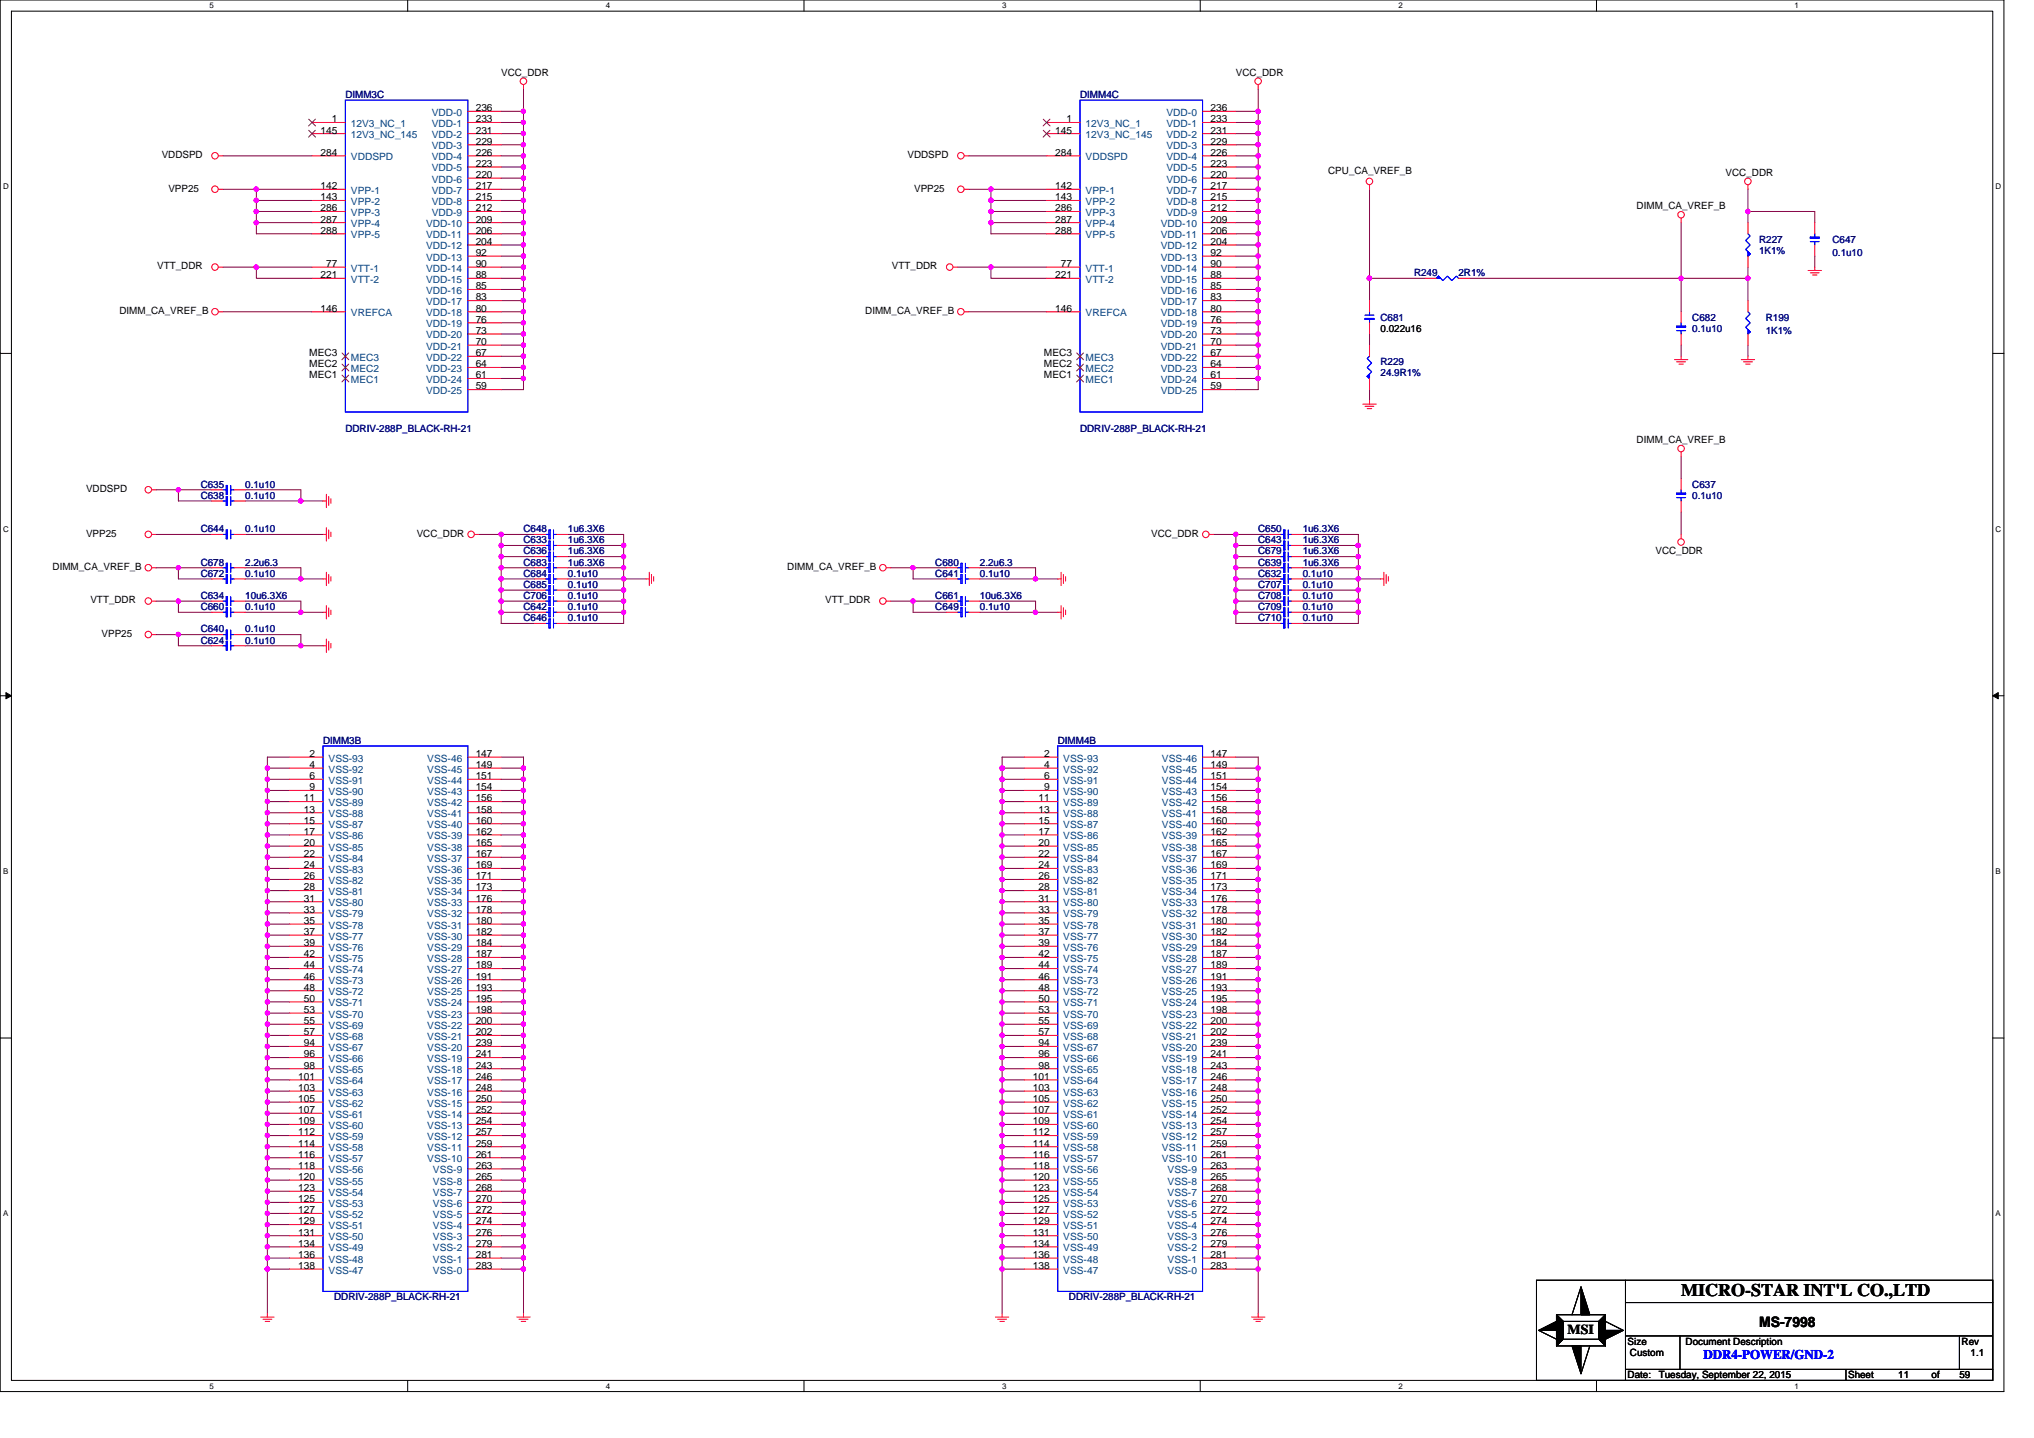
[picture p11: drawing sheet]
<svg xmlns="http://www.w3.org/2000/svg" width="297mm" height="210mm" viewBox="0 0 297 210" stroke-linecap="round" stroke-linejoin="round" font-family="sans-serif">
<defs><g id="words">
<text font-size="2.6" x="245.5" y="189.3">MICRO-STAR INT'L CO.,LTD</text>
<text font-size="2.1" x="256.9" y="193.8">MS-7998</text>
<text font-size="2" x="228.9" y="194.8">MSI</text>
<text font-size="1.9" fill="#00f" x="248.8" y="198.5">DDR4-POWER/GND-2</text>
<g font-size="1.5">
<text x="73.2" y="11.1">VCC_DDR</text>
<text x="180.5" y="11.1">VCC_DDR</text>
<text x="48.5" y="17.9">1</text>
<text x="69.5" y="16.2">236</text>
<text x="69.5" y="17.9">233</text>
<text x="155.8" y="17.9">1</text>
<text x="176.8" y="16.2">236</text>
<text x="176.8" y="17.9">233</text>
<text x="23.6" y="23.1">VDDSPD</text>
<text x="46.8" y="19.5">145</text>
<text x="46.8" y="22.7">284</text>
<text x="69.5" y="19.5">231</text>
<text x="69.5" y="21.1">229</text>
<text x="69.5" y="22.7">226</text>
<text x="132.5" y="23.1">VDDSPD</text>
<text x="154.1" y="19.5">145</text>
<text x="154.1" y="22.7">284</text>
<text x="176.8" y="19.5">231</text>
<text x="176.8" y="21.1">229</text>
<text x="176.8" y="22.7">226</text>
<text x="24.6" y="28">VPP25</text>
<text x="46.8" y="29.3">143</text>
<text x="46.8" y="27.6">142</text>
<text x="69.5" y="24.4">223</text>
<text x="69.5" y="26">220</text>
<text x="69.5" y="27.6">217</text>
<text x="69.5" y="29.3">215</text>
<text x="133.5" y="28">VPP25</text>
<text x="154.1" y="29.3">143</text>
<text x="154.1" y="27.6">142</text>
<text x="176.8" y="24.4">223</text>
<text x="176.8" y="26">220</text>
<text x="176.8" y="27.6">217</text>
<text x="176.8" y="29.3">215</text>
<text x="194" y="25.4">CPU_CA_VREF_B</text>
<text x="252" y="25.7">VCC_DDR</text>
<text x="46.8" y="32.5">287</text>
<text x="46.8" y="30.9">286</text>
<text x="46.8" y="34.1">288</text>
<text x="69.5" y="32.5">209</text>
<text x="69.5" y="34.1">206</text>
<text x="69.5" y="35.8">204</text>
<text x="69.5" y="30.9">212</text>
<text x="154.1" y="32.5">287</text>
<text x="154.1" y="30.9">286</text>
<text x="154.1" y="34.1">288</text>
<text x="176.8" y="32.5">209</text>
<text x="176.8" y="34.1">206</text>
<text x="176.8" y="35.8">204</text>
<text x="176.8" y="30.9">212</text>
<text x="239" y="30.6">DIMM_CA_VREF_B</text>
<text x="23" y="39.3">VTT_DDR</text>
<text x="46.8" y="40.6">221</text>
<text x="47.6" y="39">77</text>
<text x="69.5" y="37.4">92</text>
<text x="69.5" y="39">90</text>
<text x="69.5" y="40.6">88</text>
<text x="130.3" y="39.3">VTT_DDR</text>
<text x="154.1" y="40.6">221</text>
<text x="154.9" y="39">77</text>
<text x="176.8" y="37.4">92</text>
<text x="176.8" y="39">90</text>
<text x="176.8" y="40.6">88</text>
<text x="17.4" y="45.9">DIMM_CA_VREF_B</text>
<text x="46.8" y="45.5">146</text>
<text x="69.5" y="42.2">85</text>
<text x="69.5" y="43.9">83</text>
<text x="69.5" y="45.5">80</text>
<text x="69.5" y="47.1">76</text>
<text x="126.4" y="45.9">DIMM_CA_VREF_B</text>
<text x="154.1" y="45.5">146</text>
<text x="176.8" y="42.2">85</text>
<text x="176.8" y="43.9">83</text>
<text x="176.8" y="45.5">80</text>
<text x="176.8" y="47.1">76</text>
<text x="45.2" y="53.6">MEC2</text>
<text x="45.2" y="52">MEC3</text>
<text x="69.5" y="48.7">73</text>
<text x="69.5" y="50.4">70</text>
<text x="69.5" y="52">67</text>
<text x="69.5" y="53.6">64</text>
<text x="152.5" y="53.6">MEC2</text>
<text x="152.5" y="52">MEC3</text>
<text x="176.8" y="48.7">73</text>
<text x="176.8" y="50.4">70</text>
<text x="176.8" y="52">67</text>
<text x="176.8" y="53.6">64</text>
<text x="201.6" y="48.4">0.022u16</text>
<text x="45.2" y="55.2">MEC1</text>
<text x="69.5" y="55.2">61</text>
<text x="69.5" y="56.9">59</text>
<text x="152.5" y="55.2">MEC1</text>
<text x="176.8" y="55.2">61</text>
<text x="176.8" y="56.9">59</text>
<text x="239" y="64.7">DIMM_CA_VREF_B</text>
<text x="12.6" y="71.9">VDDSPD</text>
<text x="7.7" y="83.2">DIMM_CA_VREF_B</text>
<text x="12.6" y="78.4">VPP25</text>
<text x="60.9" y="78.4">VCC_DDR</text>
<text x="115" y="83.2">DIMM_CA_VREF_B</text>
<text x="168.1" y="78.4">VCC_DDR</text>
<text x="241.8" y="81">VCC_DDR</text>
<text x="13.2" y="88.1">VTT_DDR</text>
<text x="120.5" y="88.1">VTT_DDR</text>
<text x="14.8" y="93">VPP25</text>
<text x="45.2" y="113.8">6</text>
<text x="45.2" y="112.1">4</text>
<text x="45.2" y="110.5">2</text>
<text x="69.5" y="113.8">151</text>
<text x="69.5" y="112.1">149</text>
<text x="69.5" y="110.5">147</text>
<text x="152.5" y="113.8">6</text>
<text x="152.5" y="112.1">4</text>
<text x="152.5" y="110.5">2</text>
<text x="176.8" y="113.8">151</text>
<text x="176.8" y="112.1">149</text>
<text x="176.8" y="110.5">147</text>
<text x="44.4" y="118.7">13</text>
<text x="44.4" y="117">11</text>
<text x="45.2" y="115.4">9</text>
<text x="69.5" y="118.7">158</text>
<text x="69.5" y="117">156</text>
<text x="69.5" y="115.4">154</text>
<text x="151.7" y="118.7">13</text>
<text x="151.7" y="117">11</text>
<text x="152.5" y="115.4">9</text>
<text x="176.8" y="118.7">158</text>
<text x="176.8" y="117">156</text>
<text x="176.8" y="115.4">154</text>
<text x="44.4" y="125.2">22</text>
<text x="44.4" y="123.5">20</text>
<text x="44.4" y="121.9">17</text>
<text x="44.4" y="120.3">15</text>
<text x="69.5" y="125.2">167</text>
<text x="69.5" y="123.5">165</text>
<text x="69.5" y="121.9">162</text>
<text x="69.5" y="120.3">160</text>
<text x="151.7" y="125.2">22</text>
<text x="151.7" y="123.5">20</text>
<text x="151.7" y="121.9">17</text>
<text x="151.7" y="120.3">15</text>
<text x="176.8" y="125.2">167</text>
<text x="176.8" y="123.5">165</text>
<text x="176.8" y="121.9">162</text>
<text x="176.8" y="120.3">160</text>
<text x="44.4" y="131.7">31</text>
<text x="44.4" y="130">28</text>
<text x="44.4" y="128.4">26</text>
<text x="44.4" y="126.8">24</text>
<text x="69.5" y="131.7">176</text>
<text x="69.5" y="130">173</text>
<text x="69.5" y="128.4">171</text>
<text x="69.5" y="126.8">169</text>
<text x="151.7" y="131.7">31</text>
<text x="151.7" y="130">28</text>
<text x="151.7" y="128.4">26</text>
<text x="151.7" y="126.8">24</text>
<text x="176.8" y="131.7">176</text>
<text x="176.8" y="130">173</text>
<text x="176.8" y="128.4">171</text>
<text x="176.8" y="126.8">169</text>
<text x="44.4" y="136.5">37</text>
<text x="44.4" y="134.9">35</text>
<text x="44.4" y="133.3">33</text>
<text x="69.5" y="136.5">182</text>
<text x="69.5" y="134.9">180</text>
<text x="69.5" y="133.3">178</text>
<text x="151.7" y="136.5">37</text>
<text x="151.7" y="134.9">35</text>
<text x="151.7" y="133.3">33</text>
<text x="176.8" y="136.5">182</text>
<text x="176.8" y="134.9">180</text>
<text x="176.8" y="133.3">178</text>
<text x="44.4" y="141.4">44</text>
<text x="44.4" y="139.8">42</text>
<text x="44.4" y="138.2">39</text>
<text x="44.4" y="143">46</text>
<text x="69.5" y="143">191</text>
<text x="69.5" y="141.4">189</text>
<text x="69.5" y="139.8">187</text>
<text x="69.5" y="138.2">184</text>
<text x="151.7" y="141.4">44</text>
<text x="151.7" y="139.8">42</text>
<text x="151.7" y="138.2">39</text>
<text x="151.7" y="143">46</text>
<text x="176.8" y="143">191</text>
<text x="176.8" y="141.4">189</text>
<text x="176.8" y="139.8">187</text>
<text x="176.8" y="138.2">184</text>
<text x="44.4" y="149.5">55</text>
<text x="44.4" y="147.9">53</text>
<text x="44.4" y="146.3">50</text>
<text x="44.4" y="144.7">48</text>
<text x="69.5" y="149.5">200</text>
<text x="69.5" y="147.9">198</text>
<text x="69.5" y="146.3">195</text>
<text x="69.5" y="144.7">193</text>
<text x="151.7" y="149.5">55</text>
<text x="151.7" y="147.9">53</text>
<text x="151.7" y="146.3">50</text>
<text x="151.7" y="144.7">48</text>
<text x="176.8" y="149.5">200</text>
<text x="176.8" y="147.9">198</text>
<text x="176.8" y="146.3">195</text>
<text x="176.8" y="144.7">193</text>
<text x="44.4" y="154.4">96</text>
<text x="44.4" y="152.8">94</text>
<text x="44.4" y="151.2">57</text>
<text x="69.5" y="154.4">241</text>
<text x="69.5" y="152.8">239</text>
<text x="69.5" y="151.2">202</text>
<text x="151.7" y="154.4">96</text>
<text x="151.7" y="152.8">94</text>
<text x="151.7" y="151.2">57</text>
<text x="176.8" y="154.4">241</text>
<text x="176.8" y="152.8">239</text>
<text x="176.8" y="151.2">202</text>
<text x="43.6" y="160.9">105</text>
<text x="43.6" y="159.3">103</text>
<text x="43.6" y="157.7">101</text>
<text x="44.4" y="156">98</text>
<text x="69.5" y="160.9">250</text>
<text x="69.5" y="159.3">248</text>
<text x="69.5" y="157.7">246</text>
<text x="69.5" y="156">243</text>
<text x="150.9" y="160.9">105</text>
<text x="150.9" y="159.3">103</text>
<text x="150.9" y="157.7">101</text>
<text x="151.7" y="156">98</text>
<text x="176.8" y="160.9">250</text>
<text x="176.8" y="159.3">248</text>
<text x="176.8" y="157.7">246</text>
<text x="176.8" y="156">243</text>
<text x="43.6" y="167.4">114</text>
<text x="43.6" y="165.8">112</text>
<text x="43.6" y="164.2">109</text>
<text x="43.6" y="162.5">107</text>
<text x="69.5" y="167.4">259</text>
<text x="69.5" y="165.8">257</text>
<text x="69.5" y="164.2">254</text>
<text x="69.5" y="162.5">252</text>
<text x="150.9" y="167.4">114</text>
<text x="150.9" y="165.8">112</text>
<text x="150.9" y="164.2">109</text>
<text x="150.9" y="162.5">107</text>
<text x="176.8" y="167.4">259</text>
<text x="176.8" y="165.8">257</text>
<text x="176.8" y="164.2">254</text>
<text x="176.8" y="162.5">252</text>
<text x="43.6" y="173.9">123</text>
<text x="43.6" y="172.3">120</text>
<text x="43.6" y="170.7">118</text>
<text x="43.6" y="169">116</text>
<text x="69.5" y="169">261</text>
<text x="69.5" y="173.9">268</text>
<text x="69.5" y="172.3">265</text>
<text x="69.5" y="170.7">263</text>
<text x="150.9" y="173.9">123</text>
<text x="150.9" y="172.3">120</text>
<text x="150.9" y="170.7">118</text>
<text x="150.9" y="169">116</text>
<text x="176.8" y="169">261</text>
<text x="176.8" y="173.9">268</text>
<text x="176.8" y="172.3">265</text>
<text x="176.8" y="170.7">263</text>
<text x="43.6" y="178.8">129</text>
<text x="43.6" y="177.2">127</text>
<text x="43.6" y="175.6">125</text>
<text x="69.5" y="178.8">274</text>
<text x="69.5" y="177.2">272</text>
<text x="69.5" y="175.6">270</text>
<text x="150.9" y="178.8">129</text>
<text x="150.9" y="177.2">127</text>
<text x="150.9" y="175.6">125</text>
<text x="176.8" y="178.8">274</text>
<text x="176.8" y="177.2">272</text>
<text x="176.8" y="175.6">270</text>
<text x="43.6" y="185.3">138</text>
<text x="43.6" y="183.7">136</text>
<text x="43.6" y="182.1">134</text>
<text x="43.6" y="180.4">131</text>
<text x="69.5" y="185.3">283</text>
<text x="69.5" y="183.7">281</text>
<text x="69.5" y="182.1">279</text>
<text x="69.5" y="180.4">276</text>
<text x="150.9" y="185.3">138</text>
<text x="150.9" y="183.7">136</text>
<text x="150.9" y="182.1">134</text>
<text x="150.9" y="180.4">131</text>
<text x="176.8" y="185.3">283</text>
<text x="176.8" y="183.7">281</text>
<text x="176.8" y="182.1">279</text>
<text x="176.8" y="180.4">276</text>
<text x="237.7" y="196.4">Size</text>
<text x="246.2" y="196.4">Document Description</text>
<text x="286.5" y="196.4">Rev</text>
<text x="237.7" y="201.3">Date:</text>
<text x="238" y="198">Custom</text>
<text x="242.2" y="201.3">Tuesday, September 22, 2015</text>
<text x="269.9" y="201.3">Sheet</text>
<text x="277.2" y="201.3">11</text>
<text x="282.1" y="201.3">of</text>
<text x="286.1" y="201.3">59</text>
<text x="287.8" y="198">1.1</text>
</g>
<g font-size="1.5" fill="#000080">
<text x="50.4" y="14.3">DIMM3C</text>
<text x="157.7" y="14.3">DIMM4C</text>
<text x="256.9" y="35.5">R227</text>
<text x="267.6" y="35.5">C647</text>
<text x="206.5" y="40.3">R249</text>
<text x="213" y="40.3">2R1%</text>
<text x="256.9" y="37.1">1K1%</text>
<text x="267.6" y="37.4">0.1u10</text>
<text x="201.6" y="46.8">C681</text>
<text x="247.1" y="46.8">C682</text>
<text x="257.9" y="46.8">R199</text>
<text x="201.6" y="53.3">R229</text>
<text x="247.1" y="48.4">0.1u10</text>
<text x="257.9" y="48.8">1K1%</text>
<text x="201.6" y="55">24.9R1%</text>
<text x="50.4" y="63.1">DDRIV-288P_BLACK-RH-21</text>
<text x="157.7" y="63.1">DDRIV-288P_BLACK-RH-21</text>
<text x="29.3" y="71.2">C635</text>
<text x="35.8" y="71.2">0.1u10</text>
<text x="247.1" y="71.2">C637</text>
<text x="29.3" y="77.7">C644</text>
<text x="29.3" y="72.8">C638</text>
<text x="35.8" y="77.7">0.1u10</text>
<text x="35.8" y="72.8">0.1u10</text>
<text x="76.5" y="77.7">C648</text>
<text x="82.9" y="77.7">1u6.3X6</text>
<text x="183.7" y="77.7">C650</text>
<text x="190.2" y="77.7">1u6.3X6</text>
<text x="247.1" y="72.8">0.1u10</text>
<text x="29.3" y="82.6">C678</text>
<text x="35.8" y="82.6">2.2u6.3</text>
<text x="76.5" y="81">C636</text>
<text x="76.5" y="82.6">C683</text>
<text x="76.5" y="79.4">C633</text>
<text x="82.9" y="81">1u6.3X6</text>
<text x="82.9" y="82.6">1u6.3X6</text>
<text x="82.9" y="79.4">1u6.3X6</text>
<text x="136.6" y="82.6">C680</text>
<text x="143.1" y="82.6">2.2u6.3</text>
<text x="183.7" y="81">C679</text>
<text x="183.7" y="79.4">C643</text>
<text x="183.7" y="82.6">C639</text>
<text x="190.2" y="81">1u6.3X6</text>
<text x="190.2" y="79.4">1u6.3X6</text>
<text x="190.2" y="82.6">1u6.3X6</text>
<text x="29.3" y="89.1">C660</text>
<text x="29.3" y="84.2">C672</text>
<text x="29.3" y="87.5">C634</text>
<text x="35.8" y="89.1">0.1u10</text>
<text x="35.8" y="84.2">0.1u10</text>
<text x="35.8" y="87.5">10u6.3X6</text>
<text x="76.5" y="85.9">C685</text>
<text x="76.5" y="84.2">C684</text>
<text x="76.5" y="89.1">C642</text>
<text x="76.5" y="87.5">C706</text>
<text x="82.9" y="85.9">0.1u10</text>
<text x="82.9" y="84.2">0.1u10</text>
<text x="82.9" y="89.1">0.1u10</text>
<text x="82.9" y="87.5">0.1u10</text>
<text x="136.6" y="84.2">C641</text>
<text x="136.6" y="89.1">C649</text>
<text x="136.6" y="87.5">C661</text>
<text x="143.1" y="84.2">0.1u10</text>
<text x="143.1" y="89.1">0.1u10</text>
<text x="143.1" y="87.5">10u6.3X6</text>
<text x="183.7" y="85.9">C707</text>
<text x="183.7" y="87.5">C708</text>
<text x="183.7" y="84.2">C632</text>
<text x="183.7" y="89.1">C709</text>
<text x="190.2" y="85.9">0.1u10</text>
<text x="190.2" y="87.5">0.1u10</text>
<text x="190.2" y="84.2">0.1u10</text>
<text x="190.2" y="89.1">0.1u10</text>
<text x="29.3" y="92.4">C640</text>
<text x="29.3" y="94">C624</text>
<text x="35.8" y="92.4">0.1u10</text>
<text x="35.8" y="94">0.1u10</text>
<text x="76.5" y="90.7">C646</text>
<text x="82.9" y="90.7">0.1u10</text>
<text x="183.7" y="90.7">C710</text>
<text x="190.2" y="90.7">0.1u10</text>
<text x="47.2" y="108.6">DIMM3B</text>
<text x="154.5" y="108.6">DIMM4B</text>
<text x="48.8" y="189.9">DDRIV-288P_BLACK-RH-21</text>
<text x="156.1" y="189.9">DDRIV-288P_BLACK-RH-21</text>
</g>
<g font-size="1.5" fill="#004080">
<text x="63.1" y="16.9">VDD-0</text>
<text x="170.3" y="16.9">VDD-0</text>
<text x="51.2" y="18.5">12V3_NC_1</text>
<text x="51.2" y="20.2">12V3_NC_145</text>
<text x="51.2" y="23.4">VDDSPD</text>
<text x="63.1" y="18.5">VDD-1</text>
<text x="63.1" y="20.2">VDD-2</text>
<text x="63.1" y="21.8">VDD-3</text>
<text x="63.1" y="23.4">VDD-4</text>
<text x="158.5" y="18.5">12V3_NC_1</text>
<text x="158.5" y="20.2">12V3_NC_145</text>
<text x="158.5" y="23.4">VDDSPD</text>
<text x="170.3" y="18.5">VDD-1</text>
<text x="170.3" y="20.2">VDD-2</text>
<text x="170.3" y="21.8">VDD-3</text>
<text x="170.3" y="23.4">VDD-4</text>
<text x="51.2" y="29.9">VPP-2</text>
<text x="51.2" y="28.3">VPP-1</text>
<text x="63.1" y="25">VDD-5</text>
<text x="63.1" y="26.7">VDD-6</text>
<text x="63.1" y="28.3">VDD-7</text>
<text x="63.1" y="29.9">VDD-8</text>
<text x="158.5" y="29.9">VPP-2</text>
<text x="158.5" y="28.3">VPP-1</text>
<text x="170.3" y="25">VDD-5</text>
<text x="170.3" y="26.7">VDD-6</text>
<text x="170.3" y="28.3">VDD-7</text>
<text x="170.3" y="29.9">VDD-8</text>
<text x="51.2" y="33.2">VPP-4</text>
<text x="51.2" y="31.5">VPP-3</text>
<text x="51.2" y="34.8">VPP-5</text>
<text x="62.2" y="33.2">VDD-10</text>
<text x="62.2" y="34.8">VDD-11</text>
<text x="63.1" y="31.5">VDD-9</text>
<text x="158.5" y="33.2">VPP-4</text>
<text x="158.5" y="31.5">VPP-3</text>
<text x="158.5" y="34.8">VPP-5</text>
<text x="169.5" y="33.2">VDD-10</text>
<text x="169.5" y="34.8">VDD-11</text>
<text x="170.3" y="31.5">VDD-9</text>
<text x="51.2" y="41.3">VTT-2</text>
<text x="51.2" y="39.7">VTT-1</text>
<text x="62.2" y="36.4">VDD-12</text>
<text x="62.2" y="38.1">VDD-13</text>
<text x="62.2" y="39.7">VDD-14</text>
<text x="62.2" y="41.3">VDD-15</text>
<text x="158.5" y="41.3">VTT-2</text>
<text x="158.5" y="39.7">VTT-1</text>
<text x="169.5" y="36.4">VDD-12</text>
<text x="169.5" y="38.1">VDD-13</text>
<text x="169.5" y="39.7">VDD-14</text>
<text x="169.5" y="41.3">VDD-15</text>
<text x="51.2" y="46.2">VREFCA</text>
<text x="62.2" y="42.9">VDD-16</text>
<text x="62.2" y="44.6">VDD-17</text>
<text x="62.2" y="46.2">VDD-18</text>
<text x="62.2" y="47.8">VDD-19</text>
<text x="158.5" y="46.2">VREFCA</text>
<text x="169.5" y="42.9">VDD-16</text>
<text x="169.5" y="44.6">VDD-17</text>
<text x="169.5" y="46.2">VDD-18</text>
<text x="169.5" y="47.8">VDD-19</text>
<text x="51.2" y="52.7">MEC3</text>
<text x="62.2" y="49.4">VDD-20</text>
<text x="62.2" y="51.1">VDD-21</text>
<text x="62.2" y="52.7">VDD-22</text>
<text x="158.5" y="52.7">MEC3</text>
<text x="169.5" y="49.4">VDD-20</text>
<text x="169.5" y="51.1">VDD-21</text>
<text x="169.5" y="52.7">VDD-22</text>
<text x="51.2" y="55.9">MEC1</text>
<text x="51.2" y="54.3">MEC2</text>
<text x="62.2" y="54.3">VDD-23</text>
<text x="62.2" y="55.9">VDD-24</text>
<text x="62.2" y="57.6">VDD-25</text>
<text x="158.5" y="55.9">MEC1</text>
<text x="158.5" y="54.3">MEC2</text>
<text x="169.5" y="54.3">VDD-23</text>
<text x="169.5" y="55.9">VDD-24</text>
<text x="169.5" y="57.6">VDD-25</text>
<text x="48" y="112.8">VSS-92</text>
<text x="48" y="111.2">VSS-93</text>
<text x="62.4" y="112.8">VSS-45</text>
<text x="62.4" y="111.2">VSS-46</text>
<text x="155.3" y="112.8">VSS-92</text>
<text x="155.3" y="111.2">VSS-93</text>
<text x="169.7" y="112.8">VSS-45</text>
<text x="169.7" y="111.2">VSS-46</text>
<text x="48" y="119.3">VSS-88</text>
<text x="48" y="117.7">VSS-89</text>
<text x="48" y="116.1">VSS-90</text>
<text x="48" y="114.4">VSS-91</text>
<text x="62.4" y="119.3">VSS-41</text>
<text x="62.4" y="117.7">VSS-42</text>
<text x="62.4" y="116.1">VSS-43</text>
<text x="62.4" y="114.4">VSS-44</text>
<text x="155.3" y="119.3">VSS-88</text>
<text x="155.3" y="117.7">VSS-89</text>
<text x="155.3" y="116.1">VSS-90</text>
<text x="155.3" y="114.4">VSS-91</text>
<text x="169.7" y="119.3">VSS-41</text>
<text x="169.7" y="117.7">VSS-42</text>
<text x="169.7" y="116.1">VSS-43</text>
<text x="169.7" y="114.4">VSS-44</text>
<text x="48" y="125.8">VSS-84</text>
<text x="48" y="124.2">VSS-85</text>
<text x="48" y="122.6">VSS-86</text>
<text x="48" y="120.9">VSS-87</text>
<text x="62.4" y="125.8">VSS-37</text>
<text x="62.4" y="124.2">VSS-38</text>
<text x="62.4" y="122.6">VSS-39</text>
<text x="62.4" y="120.9">VSS-40</text>
<text x="155.3" y="125.8">VSS-84</text>
<text x="155.3" y="124.2">VSS-85</text>
<text x="155.3" y="122.6">VSS-86</text>
<text x="155.3" y="120.9">VSS-87</text>
<text x="169.7" y="125.8">VSS-37</text>
<text x="169.7" y="124.2">VSS-38</text>
<text x="169.7" y="122.6">VSS-39</text>
<text x="169.7" y="120.9">VSS-40</text>
<text x="48" y="130.7">VSS-81</text>
<text x="48" y="129.1">VSS-82</text>
<text x="48" y="127.5">VSS-83</text>
<text x="62.4" y="130.7">VSS-34</text>
<text x="62.4" y="129.1">VSS-35</text>
<text x="62.4" y="127.5">VSS-36</text>
<text x="155.3" y="130.7">VSS-81</text>
<text x="155.3" y="129.1">VSS-82</text>
<text x="155.3" y="127.5">VSS-83</text>
<text x="169.7" y="130.7">VSS-34</text>
<text x="169.7" y="129.1">VSS-35</text>
<text x="169.7" y="127.5">VSS-36</text>
<text x="48" y="137.2">VSS-77</text>
<text x="48" y="135.6">VSS-78</text>
<text x="48" y="134">VSS-79</text>
<text x="48" y="132.3">VSS-80</text>
<text x="62.4" y="137.2">VSS-30</text>
<text x="62.4" y="135.6">VSS-31</text>
<text x="62.4" y="134">VSS-32</text>
<text x="62.4" y="132.3">VSS-33</text>
<text x="155.3" y="137.2">VSS-77</text>
<text x="155.3" y="135.6">VSS-78</text>
<text x="155.3" y="134">VSS-79</text>
<text x="155.3" y="132.3">VSS-80</text>
<text x="169.7" y="137.2">VSS-30</text>
<text x="169.7" y="135.6">VSS-31</text>
<text x="169.7" y="134">VSS-32</text>
<text x="169.7" y="132.3">VSS-33</text>
<text x="48" y="142.1">VSS-74</text>
<text x="48" y="140.5">VSS-75</text>
<text x="48" y="138.8">VSS-76</text>
<text x="48" y="143.7">VSS-73</text>
<text x="62.4" y="143.7">VSS-26</text>
<text x="62.4" y="142.1">VSS-27</text>
<text x="62.4" y="140.5">VSS-28</text>
<text x="62.4" y="138.8">VSS-29</text>
<text x="155.3" y="142.1">VSS-74</text>
<text x="155.3" y="140.5">VSS-75</text>
<text x="155.3" y="138.8">VSS-76</text>
<text x="155.3" y="143.7">VSS-73</text>
<text x="169.7" y="143.7">VSS-26</text>
<text x="169.7" y="142.1">VSS-27</text>
<text x="169.7" y="140.5">VSS-28</text>
<text x="169.7" y="138.8">VSS-29</text>
<text x="48" y="148.6">VSS-70</text>
<text x="48" y="147">VSS-71</text>
<text x="48" y="145.3">VSS-72</text>
<text x="62.4" y="148.6">VSS-23</text>
<text x="62.4" y="147">VSS-24</text>
<text x="62.4" y="145.3">VSS-25</text>
<text x="155.3" y="148.6">VSS-70</text>
<text x="155.3" y="147">VSS-71</text>
<text x="155.3" y="145.3">VSS-72</text>
<text x="169.7" y="148.6">VSS-23</text>
<text x="169.7" y="147">VSS-24</text>
<text x="169.7" y="145.3">VSS-25</text>
<text x="48" y="155.1">VSS-66</text>
<text x="48" y="153.5">VSS-67</text>
<text x="48" y="151.8">VSS-68</text>
<text x="48" y="150.2">VSS-69</text>
<text x="62.4" y="155.1">VSS-19</text>
<text x="62.4" y="153.5">VSS-20</text>
<text x="62.4" y="151.8">VSS-21</text>
<text x="62.4" y="150.2">VSS-22</text>
<text x="155.3" y="155.1">VSS-66</text>
<text x="155.3" y="153.5">VSS-67</text>
<text x="155.3" y="151.8">VSS-68</text>
<text x="155.3" y="150.2">VSS-69</text>
<text x="169.7" y="155.1">VSS-19</text>
<text x="169.7" y="153.5">VSS-20</text>
<text x="169.7" y="151.8">VSS-21</text>
<text x="169.7" y="150.2">VSS-22</text>
<text x="48" y="161.6">VSS-62</text>
<text x="48" y="160">VSS-63</text>
<text x="48" y="158.3">VSS-64</text>
<text x="48" y="156.7">VSS-65</text>
<text x="62.4" y="161.6">VSS-15</text>
<text x="62.4" y="160">VSS-16</text>
<text x="62.4" y="158.3">VSS-17</text>
<text x="62.4" y="156.7">VSS-18</text>
<text x="155.3" y="161.6">VSS-62</text>
<text x="155.3" y="160">VSS-63</text>
<text x="155.3" y="158.3">VSS-64</text>
<text x="155.3" y="156.7">VSS-65</text>
<text x="169.7" y="161.6">VSS-15</text>
<text x="169.7" y="160">VSS-16</text>
<text x="169.7" y="158.3">VSS-17</text>
<text x="169.7" y="156.7">VSS-18</text>
<text x="48" y="166.5">VSS-59</text>
<text x="48" y="164.8">VSS-60</text>
<text x="48" y="163.2">VSS-61</text>
<text x="62.4" y="166.5">VSS-12</text>
<text x="62.4" y="164.8">VSS-13</text>
<text x="62.4" y="163.2">VSS-14</text>
<text x="155.3" y="166.5">VSS-59</text>
<text x="155.3" y="164.8">VSS-60</text>
<text x="155.3" y="163.2">VSS-61</text>
<text x="169.7" y="166.5">VSS-12</text>
<text x="169.7" y="164.8">VSS-13</text>
<text x="169.7" y="163.2">VSS-14</text>
<text x="48" y="173">VSS-55</text>
<text x="48" y="171.3">VSS-56</text>
<text x="48" y="169.7">VSS-57</text>
<text x="48" y="168.1">VSS-58</text>
<text x="62.4" y="169.7">VSS-10</text>
<text x="62.4" y="168.1">VSS-11</text>
<text x="63.2" y="173">VSS-8</text>
<text x="63.2" y="171.3">VSS-9</text>
<text x="155.3" y="173">VSS-55</text>
<text x="155.3" y="171.3">VSS-56</text>
<text x="155.3" y="169.7">VSS-57</text>
<text x="155.3" y="168.1">VSS-58</text>
<text x="169.7" y="169.7">VSS-10</text>
<text x="169.7" y="168.1">VSS-11</text>
<text x="170.5" y="173">VSS-8</text>
<text x="170.5" y="171.3">VSS-9</text>
<text x="48" y="179.5">VSS-51</text>
<text x="48" y="177.8">VSS-52</text>
<text x="48" y="176.2">VSS-53</text>
<text x="48" y="174.6">VSS-54</text>
<text x="63.2" y="179.5">VSS-4</text>
<text x="63.2" y="177.8">VSS-5</text>
<text x="63.2" y="176.2">VSS-6</text>
<text x="63.2" y="174.6">VSS-7</text>
<text x="155.3" y="179.5">VSS-51</text>
<text x="155.3" y="177.8">VSS-52</text>
<text x="155.3" y="176.2">VSS-53</text>
<text x="155.3" y="174.6">VSS-54</text>
<text x="170.5" y="179.5">VSS-4</text>
<text x="170.5" y="177.8">VSS-5</text>
<text x="170.5" y="176.2">VSS-6</text>
<text x="170.5" y="174.6">VSS-7</text>
<text x="48" y="186">VSS-47</text>
<text x="48" y="184.4">VSS-48</text>
<text x="48" y="182.7">VSS-49</text>
<text x="48" y="181.1">VSS-50</text>
<text x="63.2" y="186">VSS-0</text>
<text x="63.2" y="184.4">VSS-1</text>
<text x="63.2" y="182.7">VSS-2</text>
<text x="63.2" y="181.1">VSS-3</text>
<text x="155.3" y="186">VSS-47</text>
<text x="155.3" y="184.4">VSS-48</text>
<text x="155.3" y="182.7">VSS-49</text>
<text x="155.3" y="181.1">VSS-50</text>
<text x="170.5" y="186">VSS-0</text>
<text x="170.5" y="184.4">VSS-1</text>
<text x="170.5" y="182.7">VSS-2</text>
<text x="170.5" y="181.1">VSS-3</text>
</g>
<g font-size="1.2">
<text x="30.6" y="1.2">5</text>
<text x="88.5" y="1.2">4</text>
<text x="146.3" y="1.2">3</text>
<text x="204.2" y="1.2">2</text>
<text x="262.1" y="1.2">1</text>
<text x=".5" y="27.6">D</text>
<text x="291.4" y="27.6">D</text>
<text x=".5" y="77.6">C</text>
<text x="291.4" y="77.6">C</text>
<text x=".5" y="127.6">B</text>
<text x="291.4" y="127.6">B</text>
<text x=".5" y="177.6">A</text>
<text x="291.4" y="177.6">A</text>
<text x="30.6" y="202.8">5</text>
<text x="88.5" y="202.8">4</text>
<text x="146.3" y="202.8">3</text>
<text x="204.2" y="202.8">2</text>
<text x="262.1" y="202.8">1</text>
</g>
</g></defs>
<path d="M0 0h292.6v203.2h-292.6zM1.7 1.6h289.3v200h-289.3z" fill="none" stroke="#000" stroke-width=".15"/>
<g fill="#fff">
<path d="M30.6 .2h.6v1.3h-.6z"/>
<path d="M30.6 201.8h.6v1.3h-.6z"/>
</g>
<path d="M59.5 0v1.6M59.5 201.6v1.6" fill="none" stroke="#000" stroke-width=".15"/>
<g fill="#fff">
<path d="M88.5 .2h.6v1.3h-.6z"/>
<path d="M88.5 201.8h.6v1.3h-.6z"/>
</g>
<path d="M117.4 0v1.6M117.4 201.6v1.6" fill="none" stroke="#000" stroke-width=".15"/>
<g fill="#fff">
<path d="M146.3 .2h.7v1.3h-.7z"/>
<path d="M146.3 201.8h.7v1.3h-.7z"/>
</g>
<path d="M175.3 0v1.6M175.3 201.6v1.6" fill="none" stroke="#000" stroke-width=".15"/>
<g fill="#fff">
<path d="M204.2 .2h.6v1.3h-.6z"/>
<path d="M204.2 201.8h.6v1.3h-.6z"/>
</g>
<path d="M233.1 0v1.6M233.1 201.6v1.6" fill="none" stroke="#000" stroke-width=".15"/>
<g fill="#fff">
<path d="M262.1 .2h.6v1.3h-.6z"/>
<path d="M262.1 201.8h.6v1.3h-.6z"/>
<path d="M.5 26.6h.8v1.3h-.8z"/>
<path d="M291.4 26.6h.9v1.3h-.9z"/>
<path d="M.5 76.6h.8v1.3h-.8z"/>
<path d="M291.4 76.6h.9v1.3h-.9z"/>
</g>
<path d="M0 51.6h1.7M291 51.6h1.6" fill="none" stroke="#000" stroke-width=".15"/>
<g fill="#fff">
<path d="M.5 126.6h.7v1.3h-.7z"/>
<path d="M291.4 126.6h.8v1.3h-.8z"/>
</g>
<path d="M0 101.6h1.7M291 101.6h1.6" fill="none" stroke="#000" stroke-width=".15"/>
<path d="M.9 101.1l.8 .5-.8 .4zM291 101.6l.8-.5v.9z" fill="#000" stroke="#000" stroke-width=".15"/>
<g fill="#fff">
<path d="M.5 176.6h.7v1.2h-.7z"/>
<path d="M291.4 176.6h.8v1.2h-.8z"/>
</g>
<g fill="none" stroke="#000" stroke-width=".15">
<path d="M0 151.6h1.7M291 151.6h1.6M224.4 186.9h66.6v14.7h-66.6zM224.7 194.3l2.6 1.3M227.3 192h7.2v4.5h-7.2zM227.3 192l1 1M228.3 193h5.2v2.6h-5.2zM228.3 195.6l-1 .9M230.9 187.9l-1.3 4.1M232.2 196.5l-1.3 4.1M233.5 195.6l1 .9M234.5 193l2.6 1.3"/>
<path d="M234.5 192l-1 1M237.4 190.2h53.6M237.4 186.9v14.7M237.4 200h53.6M237.4 195.1h53.6M245.3 195.1v4.9M269.6 200v1.6M286.1 195.1v4.9"/>
</g>
<g fill="none" stroke="#800040" stroke-width=".15">
<path d="M73.2 16.3h3.3M73.2 17.9h3.3M73.2 19.5h3.3M76.5 13v3.3M76.5 16.3v1.6M76.5 19.5v1.6M76.5 17.9v1.6M180.5 17.9h3.2M180.5 16.3h3.2M180.5 19.5h3.2M183.7 13v3.3M183.7 17.9v1.6"/>
<path d="M183.7 16.3v1.6M183.7 19.5v1.6M32.6 27.6h4.8M32.6 39h4.8M32.6 22.8h13M37.4 32.5v1.6h8.2M37.4 27.6v1.7M37.4 29.3v1.6M37.4 30.9v1.6M37.4 39h8.2M37.4 27.6h8.2M37.4 32.5h8.2"/>
<path d="M37.4 29.3h8.2M37.4 30.9h8.2M37.4 39v1.6h8.2M73.2 24.4h3.3M73.2 26h3.3M73.2 22.8h3.3M73.2 30.9h3.3M73.2 32.5h3.3M73.2 39h3.3M73.2 37.4h3.3M73.2 29.3h3.3M73.2 21.1h3.3"/>
<path d="M73.2 27.6h3.3M73.2 35.8h3.3M73.2 34.1h3.3M76.5 24.4v1.6M76.5 22.8v1.6M76.5 30.9v1.6M76.5 39v1.6M76.5 37.4v1.6M76.5 29.3v1.6M76.5 21.1v1.7M76.5 27.6v1.7M76.5 35.8v1.6"/>
<path d="M76.5 32.5v1.6M76.5 26v1.6M76.5 34.1v1.7M139.8 39h4.9M141.5 27.6h3.2M141.5 22.8h11.3M144.7 29.3v1.6M144.7 32.5v1.6h8.1M144.7 27.6v1.7M144.7 30.9v1.6M144.7 39h8.1M144.7 39v1.6h8.1"/>
<path d="M144.7 27.6h8.1M144.7 32.5h8.1M144.7 29.3h8.1M144.7 30.9h8.1M180.5 24.4h3.2M180.5 26h3.2M180.5 22.8h3.2M180.5 30.9h3.2M180.5 32.5h3.2M180.5 39h3.2M180.5 37.4h3.2M180.5 29.3h3.2"/>
<path d="M180.5 21.1h3.2M180.5 27.6h3.2M180.5 35.8h3.2M180.5 34.1h3.2M183.7 24.4v1.6M183.7 22.8v1.6M183.7 30.9v1.6M183.7 39v1.6M183.7 37.4v1.6M183.7 29.3v1.6M183.7 21.1v1.7M183.7 27.6v1.7"/>
<path d="M183.7 35.8v1.6M183.7 32.5v1.6M183.7 26v1.6M183.7 34.1v1.7M200 27.6v13M245.5 32.5v8.1M255.3 30.9v1.6M255.3 30.9h9.7v1.6M255.3 27.6v3.3M255.3 39v1.6M265 37.4v1.6M32.6 45.5h13"/>
<path d="M73.2 48.8h3.3M73.2 50.4h3.3M73.2 42.3h3.3M73.2 43.9h3.3M73.2 40.6h3.3M73.2 47.1h3.3M73.2 55.3h3.3M73.2 45.5h3.3M73.2 53.7h3.3M73.2 52h3.3M76.5 48.8v1.6M76.5 42.3v1.6"/>
<path d="M76.5 47.1v1.7M76.5 55.3v1.6h-3.3M76.5 45.5v1.6M76.5 50.4v1.6M76.5 52v1.7M76.5 43.9v1.6M76.5 40.6v1.7M76.5 53.7v1.6M141.5 45.5h11.3M180.5 48.8h3.2M180.5 50.4h3.2M180.5 42.3h3.2"/>
<path d="M180.5 43.9h3.2M180.5 40.6h3.2M180.5 47.1h3.2M180.5 55.3h3.2M180.5 45.5h3.2M180.5 53.7h3.2M180.5 52h3.2M183.7 48.8v1.6M183.7 42.3v1.6M183.7 47.1v1.7M183.7 55.3v1.6h-3.2M183.7 45.5v1.6"/>
<path d="M183.7 50.4v1.6M183.7 52v1.7M183.7 43.9v1.6M183.7 40.6v1.7M183.7 53.7v1.6M200 40.6h8.1M200 56.9v1.6M200 48.8v1.6M200 40.6v3.3M214.6 40.6h30.9M245.5 40.6h9.8M245.5 40.6v4.9"/>
<path d="M245.5 50.4v1.6M255.3 40.6v3.3M255.3 50.4v1.6M22.8 71.5h3.3M22.8 78h8.1M26.1 71.5v1.7h4.8M26.1 71.5h4.8M35.8 71.5h8.1v1.7M35.8 78h11.4M35.8 73.2h11.4M70 78h3.2M73.2 79.7v1.6"/>
<path d="M73.2 78v1.7M73.2 78h4.9M73.2 79.7h4.9M82.9 78h8.2v1.7M82.9 79.7h8.2M91.1 79.7v1.6M177.2 78h3.3M180.5 79.7v1.6M180.5 78v1.7M180.5 78h4.9M180.5 79.7h4.9M190.2 78h8.2v1.7"/>
<path d="M190.2 79.7h8.2M198.4 79.7v1.6M245.5 74.8v3.2M245.5 66.7v3.2M22.8 82.9h3.3M22.8 87.8h3.3M22.8 92.7h3.3M26.1 82.9v1.6h4.8M26.1 87.8v1.6h4.8M26.1 92.7v1.6h4.8M26.1 82.9h4.8M26.1 87.8h4.8"/>
<path d="M26.1 92.7h4.8M35.8 82.9h8.1v1.6M35.8 89.4h8.1M35.8 87.8h8.1v1.6M35.8 94.3h8.1M35.8 92.7h8.1v1.6M35.8 84.5h11.4M43.9 89.4h3.3M43.9 94.3h3.3M73.2 89.4v1.6h4.9M73.2 87.8v1.6M73.2 81.3v1.6"/>
<path d="M73.2 82.9v1.6M73.2 84.5v1.7M73.2 86.2v1.6M73.2 89.4h4.9M73.2 84.5h4.9M73.2 82.9h4.9M73.2 81.3h4.9M73.2 86.2h4.9M73.2 87.8h4.9M82.9 84.5h8.2M82.9 81.3h8.2M82.9 82.9h8.2"/>
<path d="M82.9 87.8h8.2M91.1 82.9v1.6M91.1 89.4v1.6h-8.2M91.1 81.3v1.6M91.1 86.2v1.6M91.1 87.8v1.6h-8.2M91.1 84.5v1.7h-8.2M91.1 84.5h3.2M130.1 82.9h3.2M130.1 87.8h3.2M133.3 82.9v1.6h4.9M133.3 87.8v1.6h4.9"/>
<path d="M133.3 82.9h4.9M133.3 87.8h4.9M143.1 84.5h11.4M143.1 82.9h8.1v1.6M143.1 89.4h8.1M143.1 87.8h8.1v1.6M151.2 89.4h3.3M180.5 81.3v1.6M180.5 82.9h4.9M180.5 81.3h4.9M180.5 87.8h4.9M180.5 82.9v1.6"/>
<path d="M180.5 86.2v1.6M180.5 89.4v1.6h4.9M180.5 87.8v1.6M180.5 84.5v1.7M180.5 84.5h4.9M180.5 89.4h4.9M180.5 86.2h4.9M190.2 81.3h8.2M190.2 82.9h8.2M190.2 84.5h8.2M190.2 87.8h8.2M190.2 86.2h8.2"/>
<path d="M198.4 84.5h3.2M198.4 81.3v1.6M198.4 86.2v1.6M198.4 89.4v1.6h-8.2M198.4 82.9v1.6M198.4 84.5v1.7M198.4 87.8v1.6h-8.2M39 112.2v1.6M39 115.4v1.7M39 118.7v1.6M39 117.1v1.6M39 113.8v1.6"/>
<path d="M39 118.7h3.3M39 113.8h3.3M39 112.2h3.3M39 115.4h3.3M39 117.1h3.3M42.3 110.6h-3.3v1.6M73.2 110.6h3.3v1.6M73.2 112.2h3.3M73.2 113.8h3.3M73.2 117.1h3.3M73.2 118.7h3.3M73.2 115.4h3.3"/>
<path d="M76.5 112.2v1.6M76.5 117.1v1.6M76.5 113.8v1.6M76.5 118.7v1.6M76.5 115.4v1.7M146.3 117.1h3.3M146.3 115.4h3.3M146.3 112.2h3.3M146.3 118.7h3.3M146.3 113.8h3.3M146.3 115.4v1.7M146.3 118.7v1.6"/>
<path d="M146.3 117.1v1.6M146.3 113.8v1.6M146.3 112.2v1.6M149.6 110.6h-3.3v1.6M180.5 112.2h3.2M180.5 110.6h3.2v1.6M180.5 118.7h3.2M180.5 117.1h3.2M180.5 113.8h3.2M180.5 115.4h3.2M183.7 117.1v1.6M183.7 118.7v1.6"/>
<path d="M183.7 113.8v1.6M183.7 115.4v1.7M183.7 112.2v1.6M39 130v1.7M39 134.9v1.6M39 123.5v1.7M39 136.5v1.7M39 125.2v1.6M39 138.2v1.6M39 126.8v1.6M39 120.3v1.6M39 133.3v1.6"/>
<path d="M39 139.8v1.6M39 128.4v1.6M39 121.9v1.6M39 131.7v1.6M39 130h3.3M39 131.7h3.3M39 134.9h3.3M39 136.5h3.3M39 123.5h3.3M39 125.2h3.3M39 138.2h3.3M39 126.8h3.3"/>
<path d="M39 120.3h3.3M39 139.8h3.3M39 128.4h3.3M39 121.9h3.3M39 133.3h3.3M73.2 123.5h3.3M73.2 125.2h3.3M73.2 134.9h3.3M73.2 136.5h3.3M73.2 139.8h3.3M73.2 121.9h3.3M73.2 126.8h3.3"/>
<path d="M73.2 138.2h3.3M73.2 120.3h3.3M73.2 128.4h3.3M73.2 130h3.3M73.2 131.7h3.3M73.2 133.3h3.3M76.5 123.5v1.7M76.5 134.9v1.6M76.5 139.8v1.6M76.5 121.9v1.6M76.5 125.2v1.6M76.5 136.5v1.7"/>
<path d="M76.5 126.8v1.6M76.5 130v1.7M76.5 138.2v1.6M76.5 131.7v1.6M76.5 128.4v1.6M76.5 133.3v1.6M76.5 120.3v1.6M146.3 131.7h3.3M146.3 130h3.3M146.3 125.2h3.3M146.3 123.5h3.3M146.3 136.5h3.3"/>
<path d="M146.3 134.9h3.3M146.3 120.3h3.3M146.3 126.8h3.3M146.3 138.2h3.3M146.3 133.3h3.3M146.3 121.9h3.3M146.3 128.4h3.3M146.3 139.8h3.3M146.3 123.5v1.7M146.3 134.9v1.6M146.3 130v1.7M146.3 125.2v1.6"/>
<path d="M146.3 136.5v1.7M146.3 126.8v1.6M146.3 138.2v1.6M146.3 133.3v1.6M146.3 120.3v1.6M146.3 121.9v1.6M146.3 128.4v1.6M146.3 139.8v1.6M146.3 131.7v1.6M180.5 134.9h3.2M180.5 125.2h3.2M180.5 123.5h3.2"/>
<path d="M180.5 121.9h3.2M180.5 139.8h3.2M180.5 136.5h3.2M180.5 138.2h3.2M180.5 126.8h3.2M180.5 131.7h3.2M180.5 130h3.2M180.5 128.4h3.2M180.5 120.3h3.2M180.5 133.3h3.2M183.7 134.9v1.6M183.7 123.5v1.7"/>
<path d="M183.7 136.5v1.7M183.7 125.2v1.6M183.7 121.9v1.6M183.7 139.8v1.6M183.7 126.8v1.6M183.7 131.7v1.6M183.7 138.2v1.6M183.7 130v1.7M183.7 133.3v1.6M183.7 128.4v1.6M183.7 120.3v1.6M39 147.9v1.7"/>
<path d="M39 141.4v1.7M39 149.6v1.6M39 151.2v1.6M39 143.1v1.6M39 152.8v1.6M39 144.7v1.6M39 157.7v1.6M39 154.4v1.7M39 146.3v1.6M39 159.3v1.6M39 156.1v1.6M39 151.2h3.3"/>
<path d="M39 152.8h3.3M39 144.7h3.3M39 154.4h3.3M39 146.3h3.3M39 157.7h3.3M39 159.3h3.3M39 156.1h3.3M39 147.9h3.3M39 149.6h3.3M39 141.4h3.3M39 143.1h3.3M73.2 149.6h3.3"/>
<path d="M73.2 151.2h3.3M73.2 141.4h3.3M73.2 154.4h3.3M73.2 156.1h3.3M73.2 152.8h3.3M73.2 143.1h3.3M73.2 157.7h3.3M73.2 144.7h3.3M73.2 146.3h3.3M73.2 147.9h3.3M73.2 159.3h3.3M76.5 149.6v1.6"/>
<path d="M76.5 154.4v1.7M76.5 151.2v1.6M76.5 141.4v1.7M76.5 156.1v1.6M76.5 143.1v1.6M76.5 146.3v1.6M76.5 157.7v1.6M76.5 144.7v1.6M76.5 147.9v1.7M76.5 159.3v1.6M76.5 152.8v1.6M146.3 143.1h3.3"/>
<path d="M146.3 141.4h3.3M146.3 149.6h3.3M146.3 147.9h3.3M146.3 152.8h3.3M146.3 151.2h3.3M146.3 154.4h3.3M146.3 144.7h3.3M146.3 159.3h3.3M146.3 157.7h3.3M146.3 146.3h3.3M146.3 156.1h3.3M146.3 147.9v1.7"/>
<path d="M146.3 141.4v1.7M146.3 143.1v1.6M146.3 151.2v1.6M146.3 149.6v1.6M146.3 144.7v1.6M146.3 152.8v1.6M146.3 154.4v1.7M146.3 157.7v1.6M146.3 159.3v1.6M146.3 146.3v1.6M146.3 156.1v1.6M180.5 156.1h3.2"/>
<path d="M180.5 154.4h3.2M180.5 141.4h3.2M180.5 151.2h3.2M180.5 149.6h3.2M180.5 143.1h3.2M180.5 152.8h3.2M180.5 157.7h3.2M180.5 159.3h3.2M180.5 147.9h3.2M180.5 146.3h3.2M180.5 144.7h3.2M183.7 149.6v1.6"/>
<path d="M183.7 154.4v1.7M183.7 156.1v1.6M183.7 141.4v1.7M183.7 151.2v1.6M183.7 143.1v1.6M183.7 144.7v1.6M183.7 157.7v1.6M183.7 146.3v1.6M183.7 152.8v1.6M183.7 159.3v1.6M183.7 147.9v1.7M39 169.1v1.6"/>
<path d="M39 160.9v1.7M39 164.2v1.6M39 177.2v1.6M39 170.7v1.6M39 162.6v1.6M39 165.8v1.6M39 178.8v1.6M39 172.3v1.6M39 173.9v1.7M39 167.4v1.7M39 175.6v1.6M39 170.7h3.3"/>
<path d="M39 160.9h3.3M39 162.6h3.3M39 164.2h3.3M39 165.8h3.3M39 177.2h3.3M39 178.8h3.3M39 172.3h3.3M39 167.4h3.3M39 173.9h3.3M39 175.6h3.3M39 169.1h3.3M73.2 172.3h3.3"/>
<path d="M73.2 173.9h3.3M73.2 178.8h3.3M73.2 169.1h3.3M73.2 170.7h3.3M73.2 177.2h3.3M73.2 175.6h3.3M73.2 162.6h3.3M73.2 164.2h3.3M73.2 165.8h3.3M73.2 167.4h3.3M73.2 160.9h3.3M76.5 172.3v1.6"/>
<path d="M76.5 178.8v1.6M76.5 169.1v1.6M76.5 177.2v1.6M76.5 173.9v1.7M76.5 170.7v1.6M76.5 175.6v1.6M76.5 162.6v1.6M76.5 165.8v1.6M76.5 164.2v1.6M76.5 160.9v1.7M76.5 167.4v1.7M146.3 170.7h3.3"/>
<path d="M146.3 169.1h3.3M146.3 172.3h3.3M146.3 178.8h3.3M146.3 177.2h3.3M146.3 165.8h3.3M146.3 164.2h3.3M146.3 162.6h3.3M146.3 160.9h3.3M146.3 167.4h3.3M146.3 173.9h3.3M146.3 175.6h3.3M146.3 177.2v1.6"/>
<path d="M146.3 164.2v1.6M146.3 160.9v1.7M146.3 169.1v1.6M146.3 162.6v1.6M146.3 170.7v1.6M146.3 172.3v1.6M146.3 178.8v1.6M146.3 165.8v1.6M146.3 173.9v1.7M146.3 167.4v1.7M146.3 175.6v1.6M180.5 178.8h3.2"/>
<path d="M180.5 173.9h3.2M180.5 172.3h3.2M180.5 177.2h3.2M180.5 170.7h3.2M180.5 169.1h3.2M180.5 175.6h3.2M180.5 164.2h3.2M180.5 162.6h3.2M180.5 167.4h3.2M180.5 165.8h3.2M180.5 160.9h3.2M183.7 177.2v1.6"/>
<path d="M183.7 169.1v1.6M183.7 178.8v1.6M183.7 172.3v1.6M183.7 173.9v1.7M183.7 175.6v1.6M183.7 170.7v1.6M183.7 162.6v1.6M183.7 160.9v1.7M183.7 164.2v1.6M183.7 165.8v1.6M183.7 167.4v1.7M39 183.7v1.6"/>
<path d="M39 180.4v1.7M39 182.1v1.6M39 185.3v6.5M39 180.4h3.3M39 182.1h3.3M39 183.7h3.3M39 185.3h3.3M73.2 180.4h3.3M73.2 182.1h3.3M73.2 183.7h3.3M73.2 185.3h3.3M76.5 182.1v1.6"/>
<path d="M76.5 180.4v1.7M76.5 185.3v6.5M76.5 183.7v1.6M146.3 180.4h3.3M146.3 182.1h3.3M146.3 185.3h3.3M146.3 183.7h3.3M146.3 183.7v1.6M146.3 180.4v1.7M146.3 182.1v1.6M146.3 185.3v6.5M180.5 180.4h3.2"/>
<path d="M180.5 183.7h3.2M180.5 182.1h3.2M180.5 185.3h3.2M183.7 182.1v1.6M183.7 180.4v1.7M183.7 185.3v6.5M183.7 183.7v1.6"/>
</g>
<g fill="#f0f" stroke="#f0f" stroke-width=".15">
<circle cx="144.7" cy="29.2" r=".32"/>
<circle cx="183.7" cy="17.9" r=".31"/>
<circle cx="183.7" cy="48.8" r=".32"/>
<circle cx="183.7" cy="24.4" r=".32"/>
<circle cx="183.7" cy="22.8" r=".32"/>
<circle cx="183.7" cy="42.3" r=".31"/>
<circle cx="183.7" cy="30.9" r=".32"/>
<circle cx="183.7" cy="39" r=".32"/>
<circle cx="183.7" cy="37.4" r=".32"/>
<circle cx="183.7" cy="47.1" r=".32"/>
<circle cx="183.7" cy="29.2" r=".32"/>
<circle cx="183.7" cy="21.1" r=".32"/>
<circle cx="183.7" cy="19.5" r=".32"/>
<circle cx="183.7" cy="45.5" r=".32"/>
<circle cx="183.7" cy="27.6" r=".32"/>
<circle cx="183.7" cy="35.7" r=".32"/>
<circle cx="183.7" cy="50.4" r=".31"/>
<circle cx="183.7" cy="52" r=".32"/>
<circle cx="183.7" cy="43.9" r=".32"/>
<circle cx="183.7" cy="32.5" r=".32"/>
<circle cx="183.7" cy="26" r=".31"/>
<circle cx="183.7" cy="40.6" r=".32"/>
<circle cx="183.7" cy="34.1" r=".31"/>
<circle cx="183.7" cy="16.3" r=".32"/>
<circle cx="183.7" cy="55.3" r=".32"/>
<circle cx="144.7" cy="39" r=".32"/>
<circle cx="144.7" cy="27.6" r=".32"/>
<circle cx="144.7" cy="32.5" r=".32"/>
<circle cx="144.7" cy="30.9" r=".32"/>
<circle cx="183.7" cy="53.6" r=".32"/>
<circle cx="200" cy="40.6" r=".32"/>
<circle cx="255.2" cy="40.6" r=".32"/>
<circle cx="245.5" cy="40.6" r=".32"/>
<circle cx="255.2" cy="30.9" r=".32"/>
<circle cx="37.4" cy="27.6" r=".32"/>
<circle cx="37.4" cy="39" r=".32"/>
<circle cx="37.4" cy="32.5" r=".32"/>
<circle cx="73.2" cy="89.4" r=".32"/>
<circle cx="37.4" cy="29.2" r=".32"/>
<circle cx="37.4" cy="30.9" r=".32"/>
<circle cx="76.4" cy="48.8" r=".32"/>
<circle cx="76.4" cy="24.4" r=".32"/>
<circle cx="76.4" cy="22.8" r=".32"/>
<circle cx="76.4" cy="42.3" r=".31"/>
<circle cx="76.4" cy="30.9" r=".32"/>
<circle cx="76.4" cy="39" r=".32"/>
<circle cx="76.4" cy="37.4" r=".32"/>
<circle cx="76.4" cy="47.1" r=".32"/>
<circle cx="76.4" cy="29.2" r=".32"/>
<circle cx="76.4" cy="55.3" r=".32"/>
<circle cx="76.4" cy="21.1" r=".32"/>
<circle cx="76.4" cy="19.5" r=".32"/>
<circle cx="76.4" cy="45.5" r=".32"/>
<circle cx="76.4" cy="27.6" r=".32"/>
<circle cx="76.4" cy="35.7" r=".32"/>
<circle cx="76.4" cy="50.4" r=".31"/>
<circle cx="76.4" cy="17.9" r=".31"/>
<circle cx="76.4" cy="52" r=".32"/>
<circle cx="76.4" cy="43.9" r=".32"/>
<circle cx="76.4" cy="32.5" r=".32"/>
<circle cx="76.4" cy="26" r=".31"/>
<circle cx="76.4" cy="40.6" r=".32"/>
<circle cx="76.4" cy="34.1" r=".31"/>
<circle cx="76.4" cy="16.3" r=".32"/>
<circle cx="76.4" cy="53.6" r=".32"/>
<circle cx="39" cy="113.8" r=".32"/>
<circle cx="76.4" cy="113.8" r=".32"/>
<circle cx="39" cy="185.3" r=".32"/>
<circle cx="39" cy="112.2" r=".32"/>
<circle cx="39" cy="149.5" r=".32"/>
<circle cx="39" cy="117" r=".32"/>
<circle cx="39" cy="143" r=".32"/>
<circle cx="39" cy="170.7" r=".32"/>
<circle cx="39.1" cy="131.7" r=".31"/>
<circle cx="39" cy="136.5" r=".32"/>
<circle cx="39" cy="162.6" r=".32"/>
<circle cx="39" cy="125.2" r=".32"/>
<circle cx="39" cy="165.8" r=".32"/>
<circle cx="39" cy="178.8" r=".32"/>
<circle cx="39" cy="151.2" r=".32"/>
<circle cx="39" cy="152.8" r=".32"/>
<circle cx="39.1" cy="172.3" r=".31"/>
<circle cx="39" cy="144.7" r=".32"/>
<circle cx="39" cy="138.2" r=".32"/>
<circle cx="39.1" cy="164.2" r=".31"/>
<circle cx="39" cy="126.8" r=".32"/>
<circle cx="39" cy="167.4" r=".32"/>
<circle cx="39.1" cy="180.4" r=".31"/>
<circle cx="39" cy="120.3" r=".32"/>
<circle cx="39" cy="154.4" r=".32"/>
<circle cx="39" cy="173.9" r=".32"/>
<circle cx="39" cy="146.3" r=".32"/>
<circle cx="39.1" cy="139.8" r=".31"/>
<circle cx="39" cy="128.4" r=".32"/>
<circle cx="39" cy="159.3" r=".32"/>
<circle cx="39" cy="182.1" r=".32"/>
<circle cx="39" cy="121.9" r=".32"/>
<circle cx="39" cy="134.9" r=".32"/>
<circle cx="39" cy="175.6" r=".32"/>
<circle cx="39.1" cy="156" r=".31"/>
<circle cx="39.1" cy="147.9" r=".31"/>
<circle cx="39" cy="118.7" r=".32"/>
<circle cx="39" cy="141.4" r=".32"/>
<circle cx="39" cy="169.1" r=".32"/>
<circle cx="39" cy="130" r=".32"/>
<circle cx="39" cy="160.9" r=".32"/>
<circle cx="39" cy="183.7" r=".32"/>
<circle cx="39.1" cy="123.5" r=".31"/>
<circle cx="39" cy="133.3" r=".32"/>
<circle cx="39" cy="177.2" r=".32"/>
<circle cx="39.1" cy="115.4" r=".31"/>
<circle cx="39" cy="157.7" r=".32"/>
<circle cx="76.4" cy="112.2" r=".32"/>
<circle cx="76.4" cy="173.9" r=".32"/>
<circle cx="76.4" cy="180.4" r=".31"/>
<circle cx="76.4" cy="125.2" r=".32"/>
<circle cx="76.4" cy="136.5" r=".32"/>
<circle cx="76.4" cy="151.2" r=".32"/>
<circle cx="76.4" cy="170.7" r=".32"/>
<circle cx="76.4" cy="178.8" r=".32"/>
<circle cx="76.4" cy="118.7" r=".32"/>
<circle cx="76.4" cy="141.4" r=".32"/>
<circle cx="76.4" cy="156" r=".31"/>
<circle cx="76.4" cy="123.5" r=".31"/>
<circle cx="76.4" cy="175.6" r=".32"/>
<circle cx="76.4" cy="126.8" r=".32"/>
<circle cx="76.4" cy="138.2" r=".32"/>
<circle cx="76.4" cy="183.7" r=".32"/>
<circle cx="76.4" cy="152.8" r=".32"/>
<circle cx="76.4" cy="172.3" r=".31"/>
<circle cx="76.4" cy="143" r=".32"/>
<circle cx="76.4" cy="157.7" r=".32"/>
<circle cx="76.4" cy="177.2" r=".32"/>
<circle cx="76.4" cy="115.4" r=".31"/>
<circle cx="76.4" cy="120.3" r=".32"/>
<circle cx="76.4" cy="128.4" r=".32"/>
<circle cx="76.4" cy="131.7" r=".31"/>
<circle cx="76.4" cy="139.8" r=".31"/>
<circle cx="76.4" cy="164.2" r=".31"/>
<circle cx="76.4" cy="182.1" r=".32"/>
<circle cx="76.4" cy="133.3" r=".32"/>
<circle cx="76.4" cy="117" r=".32"/>
<circle cx="76.4" cy="144.7" r=".32"/>
<circle cx="76.4" cy="147.9" r=".31"/>
<circle cx="76.4" cy="159.3" r=".32"/>
<circle cx="76.4" cy="167.4" r=".32"/>
<circle cx="76.4" cy="165.8" r=".32"/>
<circle cx="76.4" cy="130" r=".32"/>
<circle cx="76.4" cy="162.6" r=".32"/>
<circle cx="76.4" cy="134.9" r=".32"/>
<circle cx="76.4" cy="146.3" r=".32"/>
<circle cx="76.4" cy="149.5" r=".32"/>
<circle cx="76.4" cy="160.9" r=".32"/>
<circle cx="76.4" cy="169.1" r=".32"/>
<circle cx="76.4" cy="121.9" r=".32"/>
<circle cx="76.4" cy="154.4" r=".32"/>
<circle cx="76.4" cy="185.3" r=".32"/>
<circle cx="146.3" cy="183.7" r=".32"/>
<circle cx="146.3" cy="115.4" r=".31"/>
<circle cx="146.3" cy="147.9" r=".31"/>
<circle cx="146.3" cy="177.2" r=".32"/>
<circle cx="146.3" cy="164.2" r=".31"/>
<circle cx="146.3" cy="123.5" r=".31"/>
<circle cx="146.3" cy="160.9" r=".32"/>
<circle cx="146.3" cy="134.9" r=".32"/>
<circle cx="146.3" cy="130" r=".32"/>
<circle cx="146.3" cy="169.1" r=".32"/>
<circle cx="146.3" cy="141.4" r=".32"/>
<circle cx="146.3" cy="125.2" r=".32"/>
<circle cx="146.3" cy="162.6" r=".32"/>
<circle cx="146.3" cy="136.5" r=".32"/>
<circle cx="146.3" cy="143" r=".32"/>
<circle cx="146.3" cy="170.7" r=".32"/>
<circle cx="146.3" cy="151.2" r=".32"/>
<circle cx="146.3" cy="149.5" r=".32"/>
<circle cx="146.3" cy="126.8" r=".32"/>
<circle cx="146.3" cy="138.2" r=".32"/>
<circle cx="146.3" cy="144.7" r=".32"/>
<circle cx="146.3" cy="172.3" r=".31"/>
<circle cx="146.3" cy="152.8" r=".32"/>
<circle cx="146.3" cy="118.7" r=".32"/>
<circle cx="146.3" cy="178.8" r=".32"/>
<circle cx="146.3" cy="165.8" r=".32"/>
<circle cx="146.3" cy="154.4" r=".32"/>
<circle cx="146.3" cy="173.9" r=".32"/>
<circle cx="146.3" cy="133.3" r=".32"/>
<circle cx="146.3" cy="120.3" r=".32"/>
<circle cx="146.3" cy="180.4" r=".31"/>
<circle cx="146.3" cy="157.7" r=".32"/>
<circle cx="146.3" cy="121.9" r=".32"/>
<circle cx="146.3" cy="182.1" r=".32"/>
<circle cx="146.3" cy="159.3" r=".32"/>
<circle cx="146.3" cy="128.4" r=".32"/>
<circle cx="146.3" cy="167.4" r=".32"/>
<circle cx="146.3" cy="139.8" r=".31"/>
<circle cx="146.3" cy="117" r=".32"/>
<circle cx="146.3" cy="146.3" r=".32"/>
<circle cx="146.3" cy="156" r=".31"/>
<circle cx="146.3" cy="113.8" r=".32"/>
<circle cx="146.3" cy="175.6" r=".32"/>
<circle cx="146.3" cy="131.7" r=".31"/>
<circle cx="146.3" cy="185.3" r=".32"/>
<circle cx="183.7" cy="177.2" r=".32"/>
<circle cx="183.7" cy="169.1" r=".32"/>
<circle cx="183.7" cy="149.5" r=".32"/>
<circle cx="183.7" cy="134.9" r=".32"/>
<circle cx="183.7" cy="123.5" r=".31"/>
<circle cx="183.7" cy="178.8" r=".32"/>
<circle cx="183.7" cy="172.3" r=".31"/>
<circle cx="183.7" cy="182.1" r=".32"/>
<circle cx="183.7" cy="136.5" r=".32"/>
<circle cx="183.7" cy="125.2" r=".32"/>
<circle cx="183.7" cy="173.9" r=".32"/>
<circle cx="183.7" cy="121.9" r=".32"/>
<circle cx="183.7" cy="154.4" r=".32"/>
<circle cx="183.7" cy="139.8" r=".31"/>
<circle cx="183.7" cy="117" r=".32"/>
<circle cx="183.7" cy="126.8" r=".32"/>
<circle cx="183.7" cy="118.7" r=".32"/>
<circle cx="183.7" cy="113.8" r=".32"/>
<circle cx="183.7" cy="175.6" r=".32"/>
<circle cx="183.7" cy="156" r=".31"/>
<circle cx="183.7" cy="141.4" r=".32"/>
<circle cx="183.7" cy="170.7" r=".32"/>
<circle cx="183.7" cy="151.2" r=".32"/>
<circle cx="183.7" cy="143" r=".32"/>
<circle cx="183.7" cy="115.4" r=".31"/>
<circle cx="183.7" cy="131.7" r=".31"/>
<circle cx="183.7" cy="180.4" r=".31"/>
<circle cx="183.7" cy="162.6" r=".32"/>
<circle cx="183.7" cy="138.2" r=".32"/>
<circle cx="183.7" cy="130" r=".32"/>
<circle cx="183.7" cy="144.7" r=".32"/>
<circle cx="183.7" cy="133.3" r=".32"/>
<circle cx="183.7" cy="160.9" r=".32"/>
<circle cx="183.7" cy="128.4" r=".32"/>
<circle cx="183.7" cy="164.2" r=".31"/>
<circle cx="183.7" cy="165.8" r=".32"/>
<circle cx="183.7" cy="157.7" r=".32"/>
<circle cx="183.7" cy="146.3" r=".32"/>
<circle cx="183.7" cy="152.8" r=".32"/>
<circle cx="183.7" cy="120.3" r=".32"/>
<circle cx="183.7" cy="167.4" r=".32"/>
<circle cx="183.7" cy="159.3" r=".32"/>
<circle cx="183.7" cy="147.9" r=".31"/>
<circle cx="183.7" cy="185.3" r=".32"/>
<circle cx="183.7" cy="183.7" r=".32"/>
<circle cx="146.3" cy="112.2" r=".32"/>
<circle cx="183.7" cy="112.2" r=".32"/>
<circle cx="133.3" cy="82.9" r=".31"/>
<circle cx="151.2" cy="84.5" r=".32"/>
<circle cx="133.3" cy="87.8" r=".32"/>
<circle cx="151.2" cy="89.4" r=".32"/>
<circle cx="198.3" cy="84.5" r=".32"/>
<circle cx="180.5" cy="84.5" r=".32"/>
<circle cx="198.3" cy="79.6" r=".32"/>
<circle cx="198.3" cy="81.3" r=".32"/>
<circle cx="198.4" cy="82.9" r=".31"/>
<circle cx="180.5" cy="78" r=".32"/>
<circle cx="180.5" cy="79.6" r=".32"/>
<circle cx="180.5" cy="81.3" r=".32"/>
<circle cx="180.5" cy="82.9" r=".31"/>
<circle cx="26" cy="82.9" r=".31"/>
<circle cx="43.9" cy="84.5" r=".32"/>
<circle cx="26" cy="87.8" r=".32"/>
<circle cx="43.9" cy="89.4" r=".32"/>
<circle cx="26" cy="92.6" r=".32"/>
<circle cx="43.9" cy="94.3" r=".32"/>
<circle cx="91.1" cy="84.5" r=".32"/>
<circle cx="91.1" cy="89.4" r=".32"/>
<circle cx="91.1" cy="79.6" r=".32"/>
<circle cx="91.1" cy="81.3" r=".32"/>
<circle cx="91.1" cy="82.9" r=".31"/>
<circle cx="73.2" cy="78" r=".32"/>
<circle cx="73.2" cy="79.6" r=".32"/>
<circle cx="73.2" cy="81.3" r=".32"/>
<circle cx="73.2" cy="84.5" r=".32"/>
<circle cx="73.2" cy="82.9" r=".31"/>
<circle cx="26" cy="71.5" r=".32"/>
<circle cx="43.9" cy="73.1" r=".32"/>
<circle cx="73.2" cy="86.1" r=".32"/>
<circle cx="91.1" cy="87.8" r=".32"/>
<circle cx="91.1" cy="86.1" r=".32"/>
<circle cx="73.2" cy="87.8" r=".32"/>
<circle cx="198.3" cy="87.8" r=".32"/>
<circle cx="180.5" cy="87.8" r=".32"/>
<circle cx="180.5" cy="89.4" r=".32"/>
<circle cx="198.3" cy="89.4" r=".32"/>
<circle cx="180.5" cy="86.1" r=".32"/>
<circle cx="198.3" cy="86.1" r=".32"/>
</g>
<g fill="none" stroke="#f00" stroke-width=".15">
<path d="M45.6 17.9h4.8M45.6 19.5h4.8M68.3 16.3h4.9M68.3 17.9h4.9M68.3 19.5h4.9M76.5 12.4v.6M152.8 17.9h4.9M152.8 19.5h4.9M175.6 16.3h4.9M175.6 17.9h4.9M175.6 19.5h4.9M183.7 12.4v.6"/>
<path d="M31.9 27.6h.7M31.9 22.8h.7M31.9 39h.7M45.6 22.8h4.8M45.6 27.6h4.8M45.6 29.3h4.8M45.6 30.9h4.8M45.6 32.5h4.8M45.6 34.1h4.8M45.6 39h4.8M68.3 21.1h4.9M68.3 22.8h4.9"/>
<path d="M68.3 24.4h4.9M68.3 26h4.9M68.3 27.6h4.9M68.3 29.3h4.9M68.3 30.9h4.9M68.3 32.5h4.9M68.3 34.1h4.9M68.3 35.8h4.9M68.3 37.4h4.9M68.3 39h4.9M139.2 39h.6M140.8 27.6h.7"/>
<path d="M140.8 22.8h.7M152.8 22.8h4.9M152.8 27.6h4.9M152.8 29.3h4.9M152.8 30.9h4.9M152.8 32.5h4.9M152.8 34.1h4.9M152.8 39h4.9M175.6 21.1h4.9M175.6 22.8h4.9M175.6 24.4h4.9M175.6 26h4.9"/>
<path d="M175.6 27.6h4.9M175.6 29.3h4.9M175.6 30.9h4.9M175.6 32.5h4.9M175.6 34.1h4.9M175.6 35.8h4.9M175.6 37.4h4.9M175.6 39h4.9M200 27v.6M245.5 31.9v.6M255.3 27v.6M255.3 32.5v1.6"/>
<path d="M255.3 37.4v1.6M264.1 39.5h1.9M264.4 39.8h1.3M265 39v.5M265 32.5v1.6M265 35.8v1.6M31.9 45.5h.7M45.6 40.6h4.8M45.6 45.5h4.8M50.4 55.3h.1M50.4 53.7h.1M50.4 52h.1"/>
<path d="M68.3 40.6h4.9M68.3 42.3h4.9M68.3 43.9h4.9M68.3 45.5h4.9M68.3 47.1h4.9M68.3 48.8h4.9M68.3 50.4h4.9M68.3 52h4.9M68.3 53.7h4.9M68.3 55.3h4.9M68.3 56.9h4.9M140.8 45.5h.7"/>
<path d="M152.8 40.6h4.9M152.8 45.5h4.9M157.7 55.3h.1M157.7 53.7h.1M157.7 52h.1M175.6 40.6h4.9M175.6 42.3h4.9M175.6 43.9h4.9M175.6 45.5h4.9M175.6 47.1h4.9M175.6 48.8h4.9M175.6 50.4h4.9"/>
<path d="M175.6 52h4.9M175.6 53.7h4.9M175.6 55.3h4.9M175.6 56.9h4.9M199 59h2M199.3 59.3h1.3M199.7 59.7h.6M200 58.5v.5M200 43.9v1.6M200 47.1v1.7M200 50.4v1.6M200 55.3v1.6"/>
<path d="M208.1 40.6h1.6M213 40.6h1.6M244.5 52.5h2M244.9 52.8h1.3M245.2 53.2h.6M245.5 52v.5M245.5 45.5v1.6M245.5 48.8v1.6M254.3 52.5h1.9M254.6 52.8h1.3M254.9 53.2h.7M255.3 52v.5"/>
<path d="M255.3 43.9v1.6M255.3 48.8v1.6M264.7 40.2h.6M22.2 78h.6M22.2 71.5h.6M30.9 78h1.7M30.9 73.2h1.7M30.9 71.5h1.7M34.2 78h1.6M34.2 73.2h1.6M34.2 71.5h1.6M47.2 78h.5"/>
<path d="M47.2 73.2h.5M47.7 77.1v1.9M47.7 72.2v1.9M48 77.4v1.3M48 72.5v1.3M48.3 77.7v.7M48.3 72.8v.7M69.3 78h.7M78.1 78h1.6M78.1 79.7h1.6M81.3 78h1.6M81.3 79.7h1.6"/>
<path d="M176.6 78h.6M185.4 78h1.6M185.4 79.7h1.6M188.6 78h1.6M188.6 79.7h1.6M245.5 66v.7M245.5 78v.7M245.5 69.9v1.6M245.5 73.2v1.6M22.2 82.9h.6M22.2 87.8h.6M22.2 92.7h.6"/>
<path d="M30.9 82.9h1.7M30.9 87.8h1.7M30.9 92.7h1.7M30.9 89.4h1.7M30.9 84.5h1.7M30.9 94.3h1.7M34.2 82.9h1.6M34.2 87.8h1.6M34.2 92.7h1.6M34.2 89.4h1.6M34.2 84.5h1.6M34.2 94.3h1.6"/>
<path d="M47.2 84.5h.5M47.2 89.4h.5M47.2 94.3h.5M47.7 83.6v1.9M47.7 88.4v2M47.7 93.3v2M48 83.9v1.3M48 88.8v1.3M48 93.6v1.3M48.3 84.2v.7M48.3 89.1v.6M48.3 94v.6"/>
<path d="M78.1 86.2h1.6M78.1 82.9h1.6M78.1 81.3h1.6M78.1 87.8h1.6M78.1 89.4h1.6M78.1 84.5h1.6M78.1 91h1.6M81.3 86.2h1.6M81.3 82.9h1.6M81.3 81.3h1.6M81.3 87.8h1.6M81.3 89.4h1.6"/>
<path d="M81.3 84.5h1.6M81.3 91h1.6M94.3 84.5h.5M94.8 83.6v1.9M95.1 83.9v1.3M95.5 84.2v.7M129.4 82.9h.7M129.4 87.8h.7M138.2 82.9h1.6M138.2 87.8h1.6M138.2 89.4h1.6M138.2 84.5h1.6"/>
<path d="M141.5 82.9h1.6M141.5 87.8h1.6M141.5 89.4h1.6M141.5 84.5h1.6M154.5 84.5h.5M154.5 89.4h.5M155 83.6v1.9M155 88.4v2M155.3 83.9v1.3M155.3 88.8v1.3M155.6 84.2v.7M155.6 89.1v.6"/>
<path d="M185.4 86.2h1.6M185.4 82.9h1.6M185.4 81.3h1.6M185.4 87.8h1.6M185.4 89.4h1.6M185.4 84.5h1.6M185.4 91h1.6M188.6 86.2h1.6M188.6 82.9h1.6M188.6 81.3h1.6M188.6 87.8h1.6M188.6 89.4h1.6"/>
<path d="M188.6 84.5h1.6M188.6 91h1.6M201.6 84.5h.5M202.1 83.6v1.9M202.4 83.9v1.3M202.8 84.2v.7M42.3 118.7h4.9M42.3 117.1h4.9M42.3 115.4h4.9M42.3 113.8h4.9M42.3 112.2h4.9M42.3 110.6h4.9"/>
<path d="M68.3 118.7h4.9M68.3 117.1h4.9M68.3 115.4h4.9M68.3 113.8h4.9M68.3 112.2h4.9M68.3 110.6h4.9M149.6 118.7h4.9M149.6 117.1h4.9M149.6 115.4h4.9M149.6 113.8h4.9M149.6 112.2h4.9M149.6 110.6h4.9"/>
<path d="M175.6 118.7h4.9M175.6 117.1h4.9M175.6 115.4h4.9M175.6 113.8h4.9M175.6 112.2h4.9M175.6 110.6h4.9M42.3 139.8h4.9M42.3 138.2h4.9M42.3 136.5h4.9M42.3 134.9h4.9M42.3 133.3h4.9M42.3 131.7h4.9"/>
<path d="M42.3 130h4.9M42.3 128.4h4.9M42.3 126.8h4.9M42.3 125.2h4.9M42.3 123.5h4.9M42.3 121.9h4.9M42.3 120.3h4.9M68.3 139.8h4.9M68.3 138.2h4.9M68.3 136.5h4.9M68.3 134.9h4.9M68.3 133.3h4.9"/>
<path d="M68.3 131.7h4.9M68.3 130h4.9M68.3 128.4h4.9M68.3 126.8h4.9M68.3 125.2h4.9M68.3 123.5h4.9M68.3 121.9h4.9M68.3 120.3h4.9M149.6 139.8h4.9M149.6 138.2h4.9M149.6 136.5h4.9M149.6 134.9h4.9"/>
<path d="M149.6 133.3h4.9M149.6 131.7h4.9M149.6 130h4.9M149.6 128.4h4.9M149.6 126.8h4.9M149.6 125.2h4.9M149.6 123.5h4.9M149.6 121.9h4.9M149.6 120.3h4.9M175.6 139.8h4.9M175.6 138.2h4.9M175.6 136.5h4.9"/>
<path d="M175.6 134.9h4.9M175.6 133.3h4.9M175.6 131.7h4.9M175.6 130h4.9M175.6 128.4h4.9M175.6 126.8h4.9M175.6 125.2h4.9M175.6 123.5h4.9M175.6 121.9h4.9M175.6 120.3h4.9M42.3 159.3h4.9M42.3 157.7h4.9"/>
<path d="M42.3 156.1h4.9M42.3 154.4h4.9M42.3 152.8h4.9M42.3 151.2h4.9M42.3 149.6h4.9M42.3 147.9h4.9M42.3 146.3h4.9M42.3 144.7h4.9M42.3 143.1h4.9M42.3 141.4h4.9M68.3 159.3h4.9M68.3 157.7h4.9"/>
<path d="M68.3 156.1h4.9M68.3 154.4h4.9M68.3 152.8h4.9M68.3 151.2h4.9M68.3 149.6h4.9M68.3 147.9h4.9M68.3 146.3h4.9M68.3 144.7h4.9M68.3 143.1h4.9M68.3 141.4h4.9M149.6 159.3h4.9M149.6 157.7h4.9"/>
<path d="M149.6 156.1h4.9M149.6 154.4h4.9M149.6 152.8h4.9M149.6 151.2h4.9M149.6 149.6h4.9M149.6 147.9h4.9M149.6 146.3h4.9M149.6 144.7h4.9M149.6 143.1h4.9M149.6 141.4h4.9M175.6 159.3h4.9M175.6 157.7h4.9"/>
<path d="M175.6 156.1h4.9M175.6 154.4h4.9M175.6 152.8h4.9M175.6 151.2h4.9M175.6 149.6h4.9M175.6 147.9h4.9M175.6 146.3h4.9M175.6 144.7h4.9M175.6 143.1h4.9M175.6 141.4h4.9M42.3 178.8h4.9M42.3 177.2h4.9"/>
<path d="M42.3 175.6h4.9M42.3 173.9h4.9M42.3 172.3h4.9M42.3 170.7h4.9M42.3 169.1h4.9M42.3 167.4h4.9M42.3 165.8h4.9M42.3 164.2h4.9M42.3 162.6h4.9M42.3 160.9h4.9M68.3 178.8h4.9M68.3 177.2h4.9"/>
<path d="M68.3 175.6h4.9M68.3 173.9h4.9M68.3 172.3h4.9M68.3 170.7h4.9M68.3 169.1h4.9M68.3 167.4h4.9M68.3 165.8h4.9M68.3 164.2h4.9M68.3 162.6h4.9M68.3 160.9h4.9M149.6 178.8h4.9M149.6 177.2h4.9"/>
<path d="M149.6 175.6h4.9M149.6 173.9h4.9M149.6 172.3h4.9M149.6 170.7h4.9M149.6 169.1h4.9M149.6 167.4h4.9M149.6 165.8h4.9M149.6 164.2h4.9M149.6 162.6h4.9M149.6 160.9h4.9M175.6 178.8h4.9M175.6 177.2h4.9"/>
<path d="M175.6 175.6h4.9M175.6 173.9h4.9M175.6 172.3h4.9M175.6 170.7h4.9M175.6 169.1h4.9M175.6 167.4h4.9M175.6 165.8h4.9M175.6 164.2h4.9M175.6 162.6h4.9M175.6 160.9h4.9M38.1 192.3h1.9M38.4 192.6h1.3"/>
<path d="M38.7 193h.7M39 191.8v.5M42.3 185.3h4.9M42.3 183.7h4.9M42.3 182.1h4.9M42.3 180.4h4.9M68.3 185.3h4.9M68.3 183.7h4.9M68.3 182.1h4.9M68.3 180.4h4.9M75.5 192.3h1.9M75.8 192.6h1.3"/>
<path d="M76.1 193h.7M76.5 191.8v.5M145.4 192.3h1.9M145.7 192.6h1.3M146 193h.7M146.3 191.8v.5M149.6 185.3h4.9M149.6 183.7h4.9M149.6 182.1h4.9M149.6 180.4h4.9M175.6 185.3h4.9M175.6 183.7h4.9"/>
<path d="M175.6 182.1h4.9M175.6 180.4h4.9M182.8 192.3h1.9M183.1 192.6h1.3M183.4 193h.7M183.7 191.8v.5"/>
<circle cx="76.4" cy="11.9" r=".48"/>
<circle cx="183.7" cy="11.9" r=".48"/>
<circle cx="31.4" cy="39" r=".48"/>
<circle cx="31.4" cy="27.6" r=".48"/>
<circle cx="31.4" cy="22.7" r=".48"/>
<circle cx="138.7" cy="39" r=".48"/>
<circle cx="140.3" cy="22.7" r=".48"/>
<circle cx="140.3" cy="27.6" r=".48"/>
<circle cx="200" cy="26.5" r=".48"/>
<circle cx="245.5" cy="31.4" r=".48"/>
<circle cx="255.3" cy="26.5" r=".48"/>
<circle cx="31.4" cy="45.5" r=".48"/>
<circle cx="140.3" cy="45.5" r=".48"/>
<circle cx="21.7" cy="71.5" r=".48"/>
<circle cx="21.7" cy="78" r=".48"/>
<circle cx="68.8" cy="78" r=".48"/>
<circle cx="176.1" cy="78" r=".48"/>
<circle cx="245.5" cy="79.2" r=".48"/>
<circle cx="245.5" cy="65.5" r=".48"/>
<circle cx="21.7" cy="92.7" r=".48"/>
<circle cx="21.7" cy="87.8" r=".48"/>
<circle cx="21.7" cy="82.9" r=".48"/>
<circle cx="128.9" cy="87.8" r=".48"/>
<circle cx="128.9" cy="82.9" r=".48"/>
</g>
<g fill="#000" stroke="#000" stroke-width=".15">
<path d="M224.7 194.3l2.6-1.3v1.3zM230.9 187.9l1.3 4.1h-1.3zM234.5 194.3h2.6l-2.6 1.3zM229.6 196.5h1.3v4.1z"/>
<path d="M227.3 192l1 1v2.6l-1 .9z" fill-rule="evenodd"/>
<path d="M227.3 192l1 1v2.6l-1 .9z" fill-rule="evenodd"/>
<path d="M227.3 192l1 1v2.6l-1 .9z" fill-rule="evenodd"/>
<path d="M234.5 192v4.5l-1-.9v-2.6z" fill-rule="evenodd"/>
<path d="M234.5 192v4.5l-1-.9v-2.6z" fill-rule="evenodd"/>
<path d="M234.5 192v4.5l-1-.9v-2.6z" fill-rule="evenodd"/>
</g>
<g fill="none" stroke="#00f" stroke-width=".15">
<path d="M50.4 14.6h17.9v45.6h-17.9zM157.7 14.6h17.9v45.6h-17.9zM255.3 34.1l.3 .4-.7 .6 .7 .7-.7 .6 .7 .7-.3 .3M264.4 34.6h1.3v.2h-1.3zM264.4 35.3h1.3M265 34.1v.5M265 35.3v.5M199.3 46h1.3M199.3 46.5h1.3v.2h-1.3zM200 46.7v.4M200 45.5v.5M200 52l-.3 .3 .6 .7-.6 .7 .6 .6-.6 .6 .3 .4"/>
<path d="M209.7 40.6l.4-.3 .6 .7 .7-.7 .6 .7 .7-.7 .3 .3M244.9 48.3h1.3M244.9 47.6h1.3v.2h-1.3zM245.5 47.1v.5M245.5 48.3v.5M255.3 45.5l.3 .3-.7 .7 .7 .6-.7 .7 .7 .7-.3 .3M32.6 78h.4M32.6 73.2h.4M32.6 71.5h.4M33 77.4h.2v1.3h-.2zM33 72.5h.2v1.3h-.2zM33 70.9h.2v1.3h-.2z"/>
<path d="M33.7 77.4v1.3M33.7 78h.5M33.7 72.5v1.3M33.7 73.2h.5M33.7 70.9v1.3M33.7 71.5h.5M79.7 79.7h.5M79.7 78h.5M80.2 79h.1v1.3h-.1zM80.2 77.4h.1v1.3h-.1zM80.8 79v1.3M80.8 79.7h.5"/>
<path d="M80.8 77.4v1.3M80.8 78h.5M187 79.7h.5M187 78h.5M187.5 79h.1v1.3h-.1zM187.5 77.4h.1v1.3h-.1zM188.1 79v1.3M188.1 79.7h.5M188.1 77.4v1.3M188.1 78h.5M244.9 72.7h1.3M244.9 72h1.3v.2h-1.3z"/>
<path d="M245.5 71.5v.5M245.5 72.7v.5M32.6 92.7h.4M32.6 89.4h.4M32.6 84.5h.4M32.6 87.8h.4M32.6 82.9h.4M32.6 94.3h.4M33 92h.2v1.3h-.2zM33 88.8h.2v1.3h-.2zM33 83.9h.2v1.3h-.2zM33 87.1h.2v1.3h-.2z"/>
<path d="M33 82.3h.2v1.3h-.2zM33 93.6h.2v1.3h-.2zM33.7 92v1.3M33.7 92.7h.5M33.7 88.8v1.3M33.7 89.4h.5M33.7 83.9v1.3M33.7 84.5h.5M33.7 87.1v1.3M33.7 87.8h.5M33.7 82.3v1.3M33.7 82.9h.5"/>
<path d="M33.7 93.6v1.3M33.7 94.3h.5M79.7 86.2h.5M79.7 81.3h.5M79.7 84.5h.5M79.7 91h.5M79.7 82.9h.5M79.7 89.4h.5M79.7 87.8h.5M80.2 85.5h.1v1.3h-.1zM80.2 80.6h.1v1.3h-.1zM80.2 83.9h.1v1.3h-.1z"/>
<path d="M80.2 90.4h.1v1.3h-.1zM80.2 82.3h.1v1.3h-.1zM80.2 88.8h.1v1.3h-.1zM80.2 87.1h.1v1.3h-.1zM80.8 85.5v1.3M80.8 86.2h.5M80.8 80.6v1.3M80.8 81.3h.5M80.8 83.9v1.3M80.8 84.5h.5M80.8 90.4v1.3M80.8 91h.5"/>
<path d="M80.8 82.3v1.3M80.8 82.9h.5M80.8 88.8v1.3M80.8 89.4h.5M80.8 87.1v1.3M80.8 87.8h.5M139.8 82.9h.5M139.8 84.5h.5M139.8 89.4h.5M139.8 87.8h.5M140.3 82.3h.2v1.3h-.2zM140.3 83.9h.2v1.3h-.2z"/>
<path d="M140.3 88.8h.2v1.3h-.2zM140.3 87.1h.2v1.3h-.2zM141 82.3v1.3M141 82.9h.5M141 83.9v1.3M141 84.5h.5M141 88.8v1.3M141 89.4h.5M141 87.1v1.3M141 87.8h.5M187 86.2h.5M187 87.8h.5"/>
<path d="M187 81.3h.5M187 82.9h.5M187 91h.5M187 84.5h.5M187 89.4h.5M187.5 85.5h.1v1.3h-.1zM187.5 87.1h.1v1.3h-.1zM187.5 80.6h.1v1.3h-.1zM187.5 82.3h.1v1.3h-.1zM187.5 90.4h.1v1.3h-.1zM187.5 83.9h.1v1.3h-.1zM187.5 88.8h.1v1.3h-.1z"/>
<path d="M188.1 85.5v1.3M188.1 86.2h.5M188.1 87.1v1.3M188.1 87.8h.5M188.1 80.6v1.3M188.1 81.3h.5M188.1 82.3v1.3M188.1 82.9h.5M188.1 90.4v1.3M188.1 91h.5M188.1 83.9v1.3M188.1 84.5h.5"/>
<path d="M188.1 88.8v1.3M188.1 89.4h.5M47.2 108.9h21.1v79.7h-21.1zM154.5 108.9h21.1v79.7h-21.1z"/>
</g>
<g fill="none" stroke="#804000" stroke-width=".15">
<path d="M45.1 17.4l1 1M45.1 19l1 1M46.1 17.4l-1 1M46.1 19l-1 1M152.4 17.4l.9 1M152.4 19l.9 1M153.3 17.4l-1 1M153.3 19l-1 1M50 54.8l.9 1M50 53.2l.9 1M50 51.5l.9 1M50.9 54.8l-1 1"/>
<path d="M50.9 53.2l-1 1M50.9 51.5l-1 1M157.2 54.8l1 1M157.2 53.2l1 1M157.2 51.5l1 1M158.2 54.8l-1 1M158.2 53.2l-1 1M158.2 51.5l-1 1"/>
</g>
<g fill="#00f" stroke="#00f" stroke-width=".15">
<path d="M255.3 36.7l.3 .4-.3 .3v-.7l.3 .4z" fill-rule="evenodd"/>
<path d="M255.3 36.7l.3 .4-.3 .3v-.7l.3 .4z" fill-rule="evenodd"/>
<path d="M209.7 40.6l.4-.3 .3 .3-.3-.3 .3 .3z" fill-rule="evenodd"/>
<path d="M209.7 40.6l.4-.3 .3 .3-.3-.3 .3 .3z" fill-rule="evenodd"/>
<path d="M199.7 54.9l.3-.3v.7l-.3-.4 .3-.3z" fill-rule="evenodd"/>
<path d="M199.7 54.9l.3-.3v.7l-.3-.4 .3-.3z" fill-rule="evenodd"/>
<path d="M255.3 48.1l.3 .4-.3 .3v-.7l.3 .4z" fill-rule="evenodd"/>
<path d="M255.3 48.1l.3 .4-.3 .3v-.7l.3 .4z" fill-rule="evenodd"/>
</g>
<use href="#words"/>
</svg>
